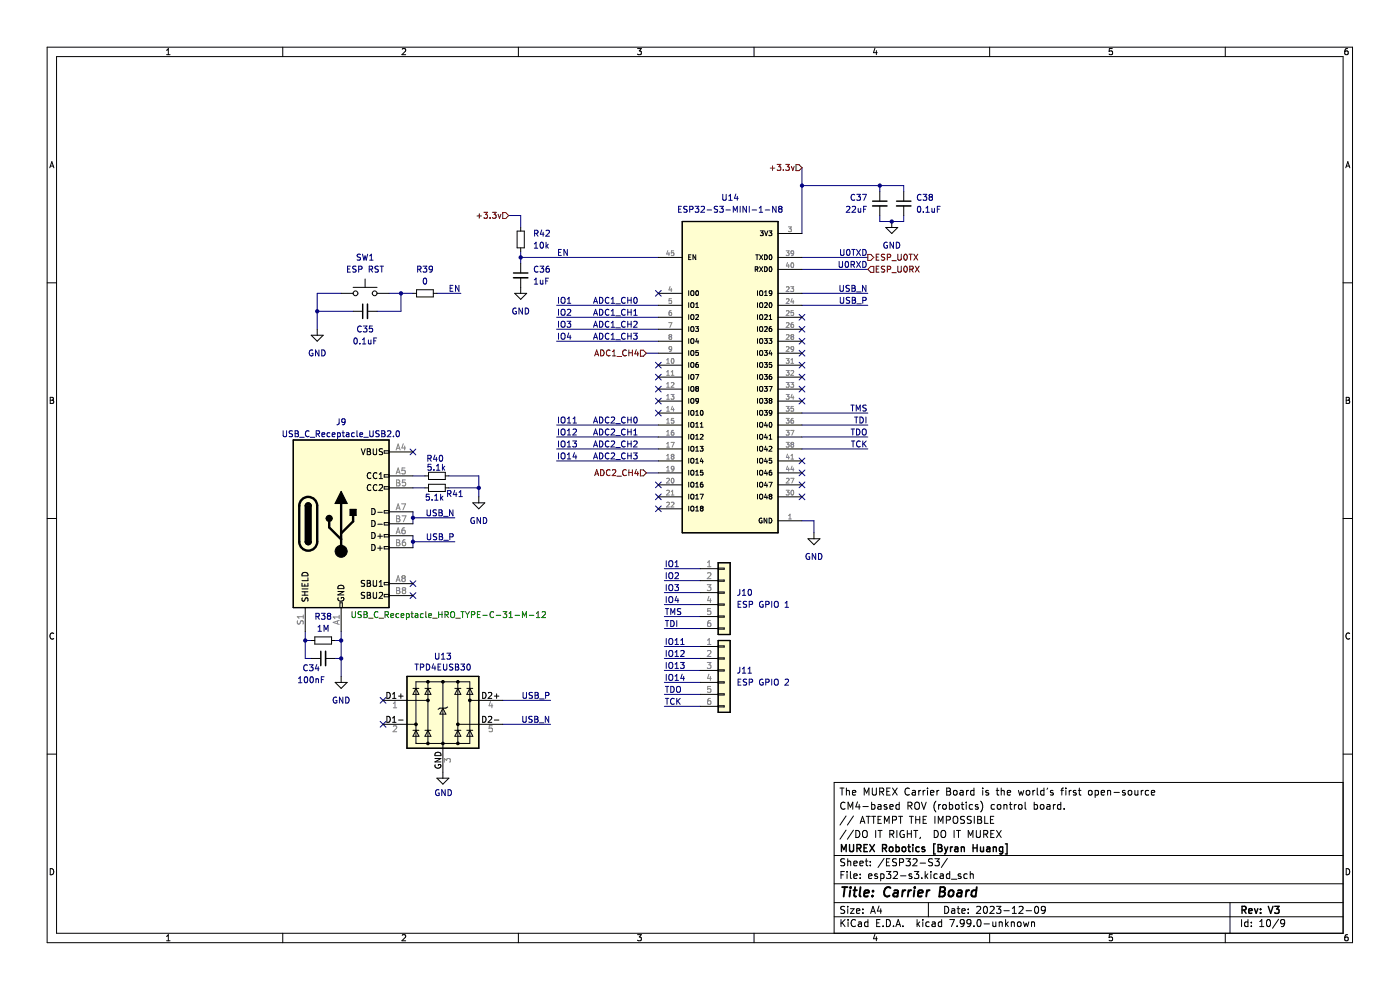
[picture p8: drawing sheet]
<svg xmlns="http://www.w3.org/2000/svg" width="297mm" height="210mm" viewBox="0 0 297 210" stroke-linecap="round" stroke-linejoin="round" font-family="sans-serif">
<g fill="none" stroke="#000" stroke-width=".21">
<path d="M10 10h276.9v190h-276.9zM12 12h272.9v186h-272.9zM35.3 11.6h.8M35.3 10.7l.4-.4v1.3M60 10v2M85.3 10.4l.5-.1 .3 .4-.8 .9h.8M110 10v2M135.2 10.3h.9l-.5 .5 .4 .1v.6l-.2 .1-.6-.1M160 10v2M185.6 10.2l-.3 1h.8M185.9 10.7v.9M209.9 10v2"/>
<path d="M236 10.3h-.7v.6h.6l.1 .6-.2 .1-.5-.1M259.9 10v2M285.9 10.3l-.4 .1-.2 .2v.8l.2 .2 .5-.1-.1-.6-.4-.1-.2 .2M10.6 35.6l.4-1.3 .4 1.3M10.7 35.2h.6M285.5 35.6l.4-1.3 .5 1.3M285.6 35.2h.6M10 60h2M284.9 60h2M10.7 84.3h.4l.2 .2-.2 .4 .2 .1 .1 .3-.2 .3h-.5zM10.7 84.9h.4M285.6 84.3h.4l.3 .2-.3 .4 .3 .1v.3l-.2 .3h-.5z"/>
<path d="M285.6 84.9h.4M10 110h2M284.9 110h2M11.4 134.4a.58 .58 0 0 0-.8 .5 .58 .58 0 0 0 .8 .5M286.3 134.4a.58 .58 0 0 0-.8 .5 .58 .58 0 0 0 .8 .5M10 160h2M284.9 160h2M178.2 167.2h.9M178.6 167.2v1.5M179.3 170.3a.71 .71 0 0 0-1 .5 .71 .71 0 0 0 .7 .9l.3-.2M179.5 176.1l-1.3 1.9M179.5 173.1l-1.3 1.9"/>
<path d="M179.6 167.8l.2-.1h.3l.1 1M179.6 167.2v1.5M179.9 171.7v-1.5l.5 1 .5-1v1.5M180.8 168.2l.8-.2-.1-.3h-.4l-.3 .2 .1 .7h.6M181.1 176.1l-1.3 1.9M181.1 173.1l-1.3 1.9M181.6 176.2a.76 .76 0 0 1 .8 .7 .76 .76 0 0 1-.8 .8zM181.9 170.1l-.3 1.1h.9M182.3 170.7v1M182.5 174.7l.5-1.5 .5 1.5M182.6 174.2h.7M183.1 176.4l.2-.2a.5 .5 0 0 1 .7 .5v.5a.5 .5 0 0 1-.5 .5 .5 .5 0 0 1-.5-.5z"/>
<path d="M183.1 171.1h1.1M183.3 168.7v-1.5l.5 1 .5-1v1.5M183.8 173.2h.8M184.2 173.2v1.5M184.9 170.7h.4l.3 .2-.1 .7h-.6M184.9 173.2h.9M184.9 170.2v1.5M185.1 167.2v1.2l.2 .3 .5-.1 .1-.2v-1.2M185.3 173.2v1.5M185.8 176.2v1.5M186.3 176.2h.8M186.3 170.7h.5l.1 1"/>
<path d="M186.3 173.9h.5M186.6 167.9h.7l.2-.2-.1-.4-.8-.1v1.5M186.7 176.2v1.5M186.9 171l-.5 .1-.2 .2 .2 .4 .5-.1M187 167.9l.5 .8M187 173.2h-.7v1.5h.7M187.6 174.7v-1.5l.5 1 .5-1v1.5M188.1 170.7h-.3l-.2 .2v.2l.5 .1v.4h-.5M188.1 167.9h.5M188.8 171.2l.7-.2-.1-.3h-.4l-.2 .2v.7h.6M188.8 176.9h.7l.1-.2v-.4l-.8-.1v1.5M188.8 167.2h-.7v1.5h.7"/>
<path d="M189.1 176.9l.5 .8M189.3 167.2l1 1.5M189.3 173.9h.8l.1-.2-.1-.4-.8-.1v1.5M190.3 176.2v1.5M190.3 167.2l-1 1.5M190.6 173.2h.9M190.8 170.7h-.5l-.2 .2 .1 .7h.6M190.8 170.2v1.5M191.1 173.2v1.5M191.8 176.2a.7 .7 0 0 0-.9 .7 .7 .7 0 0 0 .9 .7v-.6h-.2M192.5 176.2v1.5M192.5 176.9h.8"/>
<path d="M192.6 170.9h.7l.2-.2-.1-.4-.8-.1v1.5M192.9 167.3a.71 .71 0 0 0-1 .5 .71 .71 0 0 0 .7 .9l.3-.2M192.9 173.2h.9M193 170.9l.5 .8M193.3 176.2v1.5M193.3 173.2v1.5M193.6 167.7h.5l.1 1M193.8 176.2h.9M194.1 170.4l.3-.2a.5 .5 0 0 1 .7 .5v.5a.5 .5 0 0 1-.5 .5 .5 .5 0 0 1-.5-.5zM194.2 168l-.5 .1-.2 .2 .2 .4 .5-.1M194.3 176.2v1.5M194.3 173.2v1.5"/>
<path d="M194.3 173.9h.8M194.9 167.7v1M195.1 173.2v1.5M195.3 177.6l-.2 .3M195.3 167.7l-.4 .2M195.5 170.2l.5 1.5 .5-1.5M195.8 167.7v1M195.8 173.9h.5M196.3 167.7l-.5 .2M196.6 173.2h-.8v1.5h.8M196.8 167.2v.1M196.8 167.7v1"/>
<path d="M197.4 168.2l.7-.2-.1-.3h-.4l-.2 .2 .1 .7h.5M198.2 176.2a.76 .76 0 0 1 .9 .7 .76 .76 0 0 1-.9 .8zM198.3 173.2v1.5M198.5 169.9a1.72 1.72 0 0 0 0 2.3M198.8 167.7v1M199 174.7v-1.5l.5 1 .5-1v1.5M199.1 170.7v1M199.2 167.7l-.4 .2M199.5 170.7l-.4 .2M199.7 176.4l.3-.2a.5 .5 0 0 1 .6 .5v.5a.5 .5 0 0 1-.5 .5 .5 .5 0 0 1-.5-.5zM200 170.8l.3-.1 .4 .1 .1 .6-.2 .2-.3 .1-.3-.2zM200.8 173.9h.7l.1-.2-.1-.4-.7-.1v1.5"/>
<path d="M200.8 167.2h.5l.3 .2-.3 .5 .3 .1 .1 .4-.3 .3h-.6zM200.8 167.9h.5M201.4 170.7h.4l.3 .2-.1 .7h-.6M201.4 170.2v1.5M202.3 173.4l.2-.2a.5 .5 0 0 1 .7 .5v.5a.5 .5 0 0 1-.5 .5 .5 .5 0 0 1-.5-.5zM202.3 167.8l.2-.1 .5 .1v.6l-.1 .2-.4 .1-.2-.2zM202.4 176.2v1.5M202.8 170.7h.4l.3 .2v.5l-.3 .3-.4-.1-.1-.2zM202.9 176.2h.9M203.3 176.2v1.5M203.7 167.7h.6v1M203.9 170.7h.6"/>
<path d="M204.1 170.2v1.2l.4 .3M204.3 168l-.5 .1-.2 .2 .2 .4 .5-.1M204.6 173.2h-.6l-.2 .1v.4l.7 .3 .1 .4-.3 .3-.5-.1M205 170.2v.1M205 170.7v1M205 167.7v1M205.4 177.7v-1.5l.5 1 .5-1v1.5M205.5 167.7l-.5 .2M206 173.2h-.5l-.2 .1v.4l.6 .3 .1 .4-.2 .3-.6-.1M206.3 170.7h-.4l-.3 .2 .2 .7h.5M206.6 167.2v1.5M206.6 167.7h-.4l-.3 .2 .1 .7h.6"/>
<path d="M206.7 173.2v1.5M207.1 176.2v1.2l.3 .3 .4-.1 .2-.2v-1.2M207.4 173.2h.5l.3 .2-.3 .5 .3 .1 .1 .4-.3 .3h-.6zM207.4 173.9h.5M207.5 170.7h-.4l-.2 .2 .1 .2 .5 .1v.4h-.6M208 169.9a1.72 1.72 0 0 1 0 2.3M208.5 167.2v.1M208.5 167.7v1M208.7 176.9h.7l.1-.2v-.4l-.8-.1v1.5M208.9 173.2v1.5h.7M209 176.9l.5 .8M209.7 167.7h-.4l-.2 .2 .1 .2 .5 .1v.4h-.6"/>
<path d="M210.1 173.9h.5M210.2 176.9h.5M210.8 173.2h-.7v1.5h.7M210.9 176.2h-.7v1.5h.7M211 170.7h-.5l-.2 .2 .1 .7h.6M211.3 167.7h.6M211.4 176.2l1 1.5M211.5 167.2v1.2l.4 .3M211.7 170.7h.3l.3 .2v.5l-.3 .3-.3-.1-.2-.2zM212.4 167.8l.2-.1h.4v1M212.4 167.2v1.5M212.4 176.2l-1 1.5"/>
<path d="M213 170.8l.2-.1h.3l.1 1M213 170.7v1M213.7 168.2l.7-.2-.1-.3h-.4l-.2 .2 .1 .7h.5M214.1 170.7h.6M214.3 170.2v1.2l.4 .3M215.2 170.7v1M215.6 170.7l-.4 .2M216 167.7l.3 1 .3-.8 .3 .8 .3-1M216.1 170.8l.2-.1 .5 .1v.6l-.1 .2-.4 .1-.2-.2zM217.5 170.2v1.2l.2 .3M217.8 167.8l.2-.1 .4 .1 .1 .6-.2 .2-.3 .1-.2-.2zM219.1 167.7v1"/>
<path d="M219.4 170.7h.4l.3 .2-.1 .7h-.6M219.4 170.2v1.5M219.5 167.7l-.4 .2M220 167.2v1.2l.3 .3M220.8 170.7h.4l.3 .2v.5l-.3 .3-.4-.1-.1-.2zM221.5 167.7h-.5l-.2 .2 .1 .7h.6M221.5 167.2v1.5M222.1 170.7h.6l.1 1M222.3 167.2l-.2 .2M222.8 171l-.5 .1-.3 .2 .3 .4 .5-.1M223.4 167.7h-.4l-.2 .2 .1 .2 .5 .1v.4h-.6M223.5 170.7v1"/>
<path d="M223.9 170.7l-.4 .2M225 170.7h-.4l-.3 .2 .2 .7h.5M225 170.2v1.5M225 167.7h.6M225.6 167.2l-.3 .2v1.3M225.8 171.5v.2M226.1 167.2v.1M226.1 167.7v1M226.8 167.7v1M227.3 167.7l-.5 .2M228.3 167.7h-.4l-.2 .2 .1 .2 .5 .1v.4h-.6M228.8 167.7h.5"/>
<path d="M229 167.2v1.2l.3 .3M231 167.8l.2-.1 .4 .1 .1 .6-.2 .2-.3 .1-.2-.2zM232.3 167.7h.5l.2 .2-.1 .7h-.6M232.3 167.7v1.5M233.6 168.2l.7-.2v-.3h-.5l-.2 .2 .1 .7h.6M235 167.8l.2-.1h.3l.1 1M235 167.7v1M236.3 168.1h1.2M238.7 167.7h-.4l-.2 .2 .1 .2 .5 .1v.4h-.6M239.4 167.8l.2-.1 .4 .1 .1 .6-.1 .2-.4 .1-.2-.2zM240.8 167.7v.9l.4 .1 .2-.2M241.4 167.7v1"/>
<path d="M242.1 167.7v1M242.5 167.7l-.4 .2M243.7 167.7h-.4l-.3 .2 .1 .7h.6M244.3 168.2l.7-.2-.1-.3h-.4l-.2 .2v.7h.6M284.9 166h-107.9v32M10.7 184.3a.66 .66 0 0 1 .7 .6 .66 .66 0 0 1-.7 .7zM35.3 198.6l.4-.3v1.3M35.3 199.6h.8M60 198v2M85.3 198.4l.5-.1 .3 .3-.8 1h.8M110 198v2M135.2 198.3h.9l-.5 .5 .4 .1v.5l-.2 .2-.6-.2"/>
<path d="M160 198v2M177 194.5h107.9M177 191.5h107.9M177 187.5h107.9M177 181.5h107.9M178.4 185.6h.5M178.4 195.1v1.5M178.6 195.7l.7 .9M179.1 184.9h-.7v1.5M179.2 192.3h-.6l-.2 .1v.4l.7 .3 .1 .4-.3 .3-.6-.1M179.2 182.2h-.6l-.2 .1v.4l.7 .3 .1 .4-.3 .3-.6-.1M179.3 195.1l-.9 .8"/>
<path d="M179.7 184.9v.1M179.7 185.4v1M179.8 182.2v1.5M179.8 192.3v.1M179.8 192.8v1M179.8 182.8l.3-.1h.3l.1 1M179.9 195.1v.1M179.9 195.6v1M180.4 192.8h.8l-.8 1h.8M180.4 184.9v1.2l.2 .3M181.1 185.9l.7-.2v-.3h-.5l-.2 .2 .1 .7h.6M181.1 183.2l.7-.2v-.3h-.5l-.2 .2 .1 .7h.6"/>
<path d="M181.5 195.2a.71 .71 0 0 0-1 .5 .71 .71 0 0 0 .7 .9l.3-.2M181.7 193.3l.7-.2-.1-.3h-.4l-.2 .2 .1 .7h.5M182.1 195.6h.6l.1 1M182.4 183.2l.7-.2v-.3h-.5l-.2 .2 .1 .7h.6M182.5 186.2v.2M182.5 185.4v.2M182.8 195.9l-.5 .1-.2 .2 .2 .4 .5-.1M183.1 192.8v.2M183.1 193.6v.2M183.6 182.7h.5M183.8 182.2v1.2l.3 .3M184.1 195.6h-.4l-.3 .2 .2 .7h.5"/>
<path d="M184.1 195.1v1.5M184.3 185.9l.7-.2-.1-.3h-.4l-.2 .2v.7h.6M184.6 182.7v.2M184.6 183.5v.2M184.7 193.8l.5-1.5 .5 1.5M184.8 193.3h.8M185.6 198.2l-.3 .9h.8M185.9 198.7v.9M186 195.8h.5M186.1 185.4h-.3l-.2 .2v.2l.5 .1v.4h-.5M186.5 192.2l-.4 1.1h1M186.7 195.1h-.7v1.5h.7"/>
<path d="M186.8 185.4v1.5M186.8 185.4h.5l.3 .2-.2 .7h-.6M186.8 192.8v1M187.3 196.4v.2M187.6 182.1l-1.3 1.9M188.1 184.9h.9l-.5 .5 .4 .2v.6l-.2 .2-.6-.2M188.1 195.1a.76 .76 0 0 1 .8 .7 .76 .76 0 0 1-.8 .8zM188.1 182.9h.5M188.8 182.2h-.7v1.5h.7M189.6 196.4v.2M189.6 185l.5-.1 .3 .4-.9 1.1h.9M190.1 196.6l.5-1.5 .5 1.5"/>
<path d="M190.2 182.2h-.6l-.2 .1v.4l.7 .3 .1 .4-.3 .3-.6-.1M190.2 196.1h.7M190.8 182.9h.8l.1-.2-.1-.4-.8-.1v1.5M191.1 185.8h1.1M191.6 196.4v.2M192.2 182.2h.9l-.5 .5 .5 .2v.6l-.3 .2-.6-.2M193.4 185.4h-.3l-.3 .2 .1 .2 .5 .1v.4h-.6M193.7 182.3l.6-.1 .3 .4-1 1.1h1M194 184.9h.9l-.5 .5 .4 .2v.6l-.2 .2-.6-.2M194.6 195.1v1.5M194.7 196l.4 .6M195.1 195.6l-.5 .5"/>
<path d="M195.2 183.1h1.1M195.6 186.2v.2M195.8 195.1v.1M195.8 195.6v1M196.3 184.9v1.5M196.4 185.8l.4 .6M196.8 185.4l-.5 .5M197 191.5v3M197.1 195.6h-.4l-.3 .2 .2 .7h.5M197.5 184.9v.1M197.5 185.4v1M197.8 195.6h.5l.1 1"/>
<path d="M197.8 182.2h-.5l-.2 .1v.4l.6 .3 .1 .4-.3 .3-.5-.1M198.3 182.2h1l-.5 .5 .4 .2v.6l-.2 .2-.7-.2M198.4 195.9l-.5 .1-.2 .2 .2 .4 .5-.1M198.8 185.4h-.4l-.3 .2 .2 .7h.5M199.5 185.4h.5l.1 1M199.8 195.6h-.5l-.3 .2 .2 .7h.6M199.8 195.1v1.5M200.1 185.7l-.5 .1-.2 .2 .2 .4 .5-.1M200.4 192.3a.76 .76 0 0 1 .9 .7 .76 .76 0 0 1-.9 .8zM201 182.1l-1.3 1.9M201.5 195.1h1l-.7 1.5M201.5 185.4h-.5l-.2 .2 .1 .7h.6"/>
<path d="M201.5 184.9v1.5M201.8 186.5h1.2M201.9 192.8h.6v1M202.5 193.1l-.5 .1-.2 .2 .2 .4 .5-.1M203 192.8h.6M203 196.4v.2M203.3 192.3v1.2l.3 .3M203.8 185.4h-.3l-.2 .2v.2l.5 .1v.4h-.5M204 193.3l.8-.2-.1-.3h-.4l-.3 .2 .1 .7h.6M204.5 195.7l-.2 .3h-.3l-.3-.3v-.4l.3-.2h.4l.1 .2a1 1 0 0 1-.4 1.3h-.3M205.2 185.4h-.4l-.3 .2 .1 .7h.6M205.4 193.6v.2"/>
<path d="M205.4 192.8v.2M205.8 185.5l.2-.1h.4l.1 1M205.8 184.9v1.5M206 195.7l-.3 .3h-.3l-.3-.3v-.4l.3-.2h.4l.2 .2a1 1 0 0 1-.5 1.3h-.2M206.6 196.4v.2M207.2 192.4l.6-.1 .2 .4-.9 1.1h.9M207.4 195.2l.2-.1a.8 .8 0 0 1 .5 .7 .8 .8 0 0 1-.5 .8l-.3-.6zM208.8 192.4l.2-.1a.8 .8 0 0 1 .5 .7 .8 .8 0 0 1-.5 .8l-.4-.6zM208.8 196h1.1M209.9 198v2M210 192.4l.6-.1 .3 .4-.9 1.1h.9M210.6 195.6l.1 .9 .3 .1 .3-.2"/>
<path d="M211.3 195.6v1M211.4 192.3h.9l-.5 .5 .5 .2v.6l-.3 .2-.6-.2M212 195.7l.2-.1h.3l.1 1M212 195.6v1M213 193.2h1.1M213.3 195.1v1.5M213.5 196l.4 .6M213.9 195.6l-.6 .5M214.5 195.7l.3-.1h.3l.1 1M214.5 195.6v1M214.8 193.8h.8M214.8 192.7l.4-.4v1.5"/>
<path d="M216 195.6h.3l.3 .2v.5l-.3 .3-.3-.1-.2-.2zM216.2 192.4l.6-.1 .2 .4-.9 1.1h.9M217.1 195.6l.3 1 .3-.8 .3 .8 .3-1M217.7 193.2h1.1M218.8 195.7l.2-.1h.4l.1 1M218.8 195.6v1M219.6 192.4l.2-.1a.8 .8 0 0 1 .6 .7 .8 .8 0 0 1-.6 .8l-.3-.6zM221.8 192.9l-.3 .3h-.3l-.3-.3v-.4l.3-.2h.4l.2 .2a1 1 0 0 1-.5 1.3h-.3M236 198.3h-.7v.6l.6-.1 .1 .6-.2 .2-.5-.2M259.9 198v2M260.9 191.5v6.5M263.4 195.1v1.5"/>
<path d="M264.7 195.6h-.4l-.3 .2 .2 .7h.5M264.7 195.1v1.5M265.5 196.4v.2M265.5 195.6v.2M267.2 196.6h.9M267.2 195.5l.5-.4v1.5M268.8 195.2l.2-.1a.8 .8 0 0 1 .6 .7 .8 .8 0 0 1-.6 .8l-.3-.6zM271.2 195l-1.2 1.9M272.5 195.7l-.3 .3h-.2l-.3-.3v-.4l.3-.2h.4l.1 .2a1 1 0 0 1-.4 1.3h-.3M285.6 184.3a.66 .66 0 0 1 .7 .6 .66 .66 0 0 1-.7 .7zM285.9 198.3h-.4l-.2 .3v.7l.2 .3 .5-.2-.1-.6h-.4l-.2 .2"/>
</g>
<g fill="none" stroke="#000" stroke-width=".3">
<path d="M180.2 179.1v1.3l.3 .2h.4l.2-.2v-1.3M181.8 179.9h.7l.2-.3-.1-.3-.8-.2v1.5M182.2 179.9l.5 .7M183.3 179.9h.5M184 179.1h-.7v1.5h.7M184.5 179.1l1 1.5M185.5 179.1l-1 1.5M187.2 179.9h.7l.2-.3-.1-.3-.8-.2v1.5M187.6 179.9l.5 .7M188.7 179.8l.2-.2 .5 .2v.6l-.1 .2h-.4l-.2-.1zM190.1 179.7l.4-.1 .3 .3-.1 .7h-.6M190.1 179.1v1.5"/>
<path d="M191.4 179.8l.3-.2 .4 .2 .1 .6-.2 .2h-.3l-.3-.1zM192.6 179.6h.5M192.8 179.1v1.3l.3 .2M193.6 179.1v.2M193.6 179.6v1M195 179.7l-.4-.1-.3 .3 .1 .7h.6M196.1 179.7l-.3-.1-.2 .3v.2l.5 .1v.4h-.5M198.4 179h-.3v2.1h.3M199 179.1h.5l.3 .3-.3 .5 .3 .1 .1 .4-.3 .2h-.6zM199 179.9h.5M200.4 179.6l.3 1M201.1 179.6l-.4 1"/>
<path d="M201.6 179.6v1M202.1 179.6l-.5 .3M202.6 179.7h.5l.1 .9M203.9 179.8l.2-.2 .4 .1 .1 .9M203.9 179.6v1M206.4 179.9h.9M206.4 179.1v1.5M207.3 179.1v1.5M208 179.6l.1 1h.3l.2-.1M208.6 179.6v1M209.4 179.7h.5l.1 .9M210.7 179.8l.2-.2 .4 .1 .1 .9"/>
<path d="M210.7 179.6v1M212.7 179.7l-.4-.1-.3 .3 .1 .7h.6M212.7 179.6v1.3l-.3 .2h-.3M213.3 179h.3v2.1h-.3M178.5 180.6v-1.5l.5 1.1 .5-1.1v1.5M200.7 180.6l-.3 .5M203.2 180l-.5 .1-.2 .2 .2 .3h.5M210 180l-.5 .1-.2 .2 .2 .3h.5M263.5 193h.7l.1-.3v-.3l-.8-.2v1.5M263.8 193l.5 .7M264.9 193.2l.7-.1v-.3l-.5-.1-.2 .3 .1 .7h.6M266.1 192.7l.4 1 .3-1"/>
<path d="M267.4 193.6v.1M267.4 192.8v.2M269.1 192.2l.5 1.5 .5-1.5M270.4 192.2h.9l-.5 .6 .5 .2v.6l-.2 .1-.7-.1"/>
</g>
<g fill="none" stroke="#000" stroke-width=".4">
<path d="M178.6 188.2h1.2M179.2 188.2l-.2 2M180.4 188.8l-.2 1.4M180.5 188.2l-.1 .2M181 188.8h.8M181.4 188.2l-.2 1.7 .1 .2 .3 .1M182.6 188.2l-.3 1.7 .3 .3M183.3 189.5l1-.2v-.4h-.8l-.2 1 .2 .3 .6-.1M185.1 190v.2M185.2 188.9v.2M188.9 188.4a.88 .88 0 0 0-1 0 .88 .88 0 0 0-.3 .9 .69 .69 0 0 0 .3 .8 .69 .69 0 0 0 .8-.1M189.7 188.9h.8l-.1 1.3"/>
<path d="M190.5 189.3l-.7 .1a.4 .4 0 0 0-.3 .4 .4 .4 0 0 0 .2 .4l.7-.1M191.5 188.8l-.2 1.4M192.1 188.8l-.4 .1-.2 .3M192.8 188.8l-.2 1.4M193.3 188.8l-.4 .1-.2 .3M194 188.8l-.2 1.4M194.1 188.2l-.1 .2M194.8 189.5l.9-.2v-.4h-.8l-.2 1 .3 .3 .5-.1M196.7 188.8l-.2 1.4M197.2 188.8l-.4 .1-.2 .3M199.4 189.1h.6M199.5 188.2h.7l.2 .2 .1 .3-.5 .4 .3 .1a.58 .58 0 0 1-.3 1h-.8z"/>
<path d="M201.4 189l.1-.1a.5 .5 0 0 1 .8 .3l-.1 .6-.2 .3a.5 .5 0 0 1-.8-.3zM203.2 188.9h.8l-.1 1.3M204 189.3l-.7 .1a.4 .4 0 0 0-.3 .4 .4 .4 0 0 0 .2 .4l.7-.1M205 188.8l-.1 1.4M205.6 188.8l-.4 .1-.2 .3M207.1 188.9a.66 .66 0 0 0-1 .3v.6l.1 .3h.8M207.2 188.2l-.2 2"/>
</g>
<path d="M152.4 119.4h2.5v15.2h-2.5z" fill-rule="evenodd" fill="#fffed0"/>
<path d="M152.4 119.4h2.5v15.2h-2.5z" fill="none" stroke="#000" stroke-width=".25"/>
<path d="M152.4 135.9h2.5v15.2h-2.5z" fill-rule="evenodd" fill="#fffed0"/>
<path d="M152.4 135.9h2.5v15.2h-2.5z" fill="none" stroke="#000" stroke-width=".25"/>
<path d="M62.2 93.3h20.3v35.6h-20.3z" fill-rule="evenodd" fill="#fffed0"/>
<path d="M62.2 93.3h20.3v35.6h-20.3z" fill="none" stroke="#000" stroke-width=".25"/>
<path d="M86.3 143.5h15.3v15.2h-15.3z" fill-rule="evenodd" fill="#fffed0"/>
<path d="M86.3 143.5h15.3v15.2h-15.3z" fill="none" stroke="#000" stroke-width=".25"/>
<path d="M144.7 47h20.4v66h-20.4z" fill-rule="evenodd" fill="#fffed0"/>
<g fill="none" stroke="#000" stroke-width=".25">
<path d="M144.7 47h20.4v66h-20.4zM62.2 93.3h20.3v35.6h-20.3zM64.8 107.3v7.6M64.8 107.3h1.2M64.8 114.9h1.2M64.8 114.9a.63 .63 0 0 0 .6 .6 .63 .63 0 0 0 .6-.6M64.8 107.3a.63 .63 0 0 1 .6-.6 .63 .63 0 0 1 .6 .6M66 107.3v7.6M72.4 104.3l1.2 2.5h-2.5zM74.3 108.1h1.2v1.2h-1.2zM152.4 119.4h2.5v15.2h-2.5zM152.4 135.9h2.5v15.2h-2.5z"/>
<path d="M86.3 143.5h15.3v15.2h-15.3z"/>
<circle cx="69.8" cy="110" r=".63"/>
</g>
<g fill="none" stroke="#000084" stroke-width=".21">
<path d="M73.7 57.1h.5M74.3 56.5h-.6v1.2h.6M75.5 56.5l-.6 .1v.3l.5 .3 .1 .3-.2 .2h-.5M76.1 57.1h.6l.1-.5-.7-.1v1.2M78.3 57.1h.6l.1-.5-.7-.1v1.2M78.6 57.1l.5 .6M80.3 56.5l-.7 .1v.3l.5 .3 .2 .3-.3 .2h-.5M80.6 56.5h.7M81 56.5v1.2M89.9 59.1l.2-.1a.68 .68 0 0 1 .4 .6 .68 .68 0 0 1-.4 .7l-.3-.5zM113.4 52.6h.7M113.4 51.7l.3-.3v1.2"/>
<path d="M113.4 59.4l.3-.4v1.3M114.6 59.4l.1 .8 .5-.1M114.7 51.5l.2-.1a.68 .68 0 0 1 .4 .6 .68 .68 0 0 1-.4 .6l-.3-.4zM115.2 59.4v.9M115.8 59.6h.4M115.8 51.4v1.2M116 52.2l.3 .4M116.3 51.8l-.5 .5M116.4 59h-.6v1.3M144 44.4h.4M144.6 43.8h-.6v1.2h.6M145.8 43.8l-.7 .1v.3l.5 .3 .2 .3-.3 .2h-.5"/>
<path d="M146.3 44.4h.6l.1-.5-.7-.1v1.2M147.5 43.8h.7l-.4 .4 .4 .2v.5l-.2 .1-.5-.1M148.7 43.9l.5-.1 .3 .3-.8 .9h.8M150 44.5h1M152.2 43.8l-.6 .1v.3l.5 .3 .1 .3-.2 .2h-.5M152.7 43.8h.7l-.4 .4 .4 .2v.5l-.2 .1-.5-.1M154 44.5h1M155.6 45v-1.2l.4 .9 .4-.9v1.2M157 43.8v1.2M158.3 43.8v1.2l-.7-1.2v1.2M159 43.8v1.2M159.6 44.5h.9"/>
<path d="M161.1 45h.7M161.1 44.1l.3-.3v1.2M162.3 44.5h1M164.6 43.8v1.2l-.7-1.2v1.2M165.4 44.3l-.2 .2v.4l.2 .1h.4l.1-.2v-.3l-.2-.2M165.4 44.3l-.2-.2 .2-.3h.3l.2 .2-.2 .3M165.4 44.3h.3M179.6 43.9l.5-.1 .2 .3-.8 .9h.8M180.8 43.9l.5-.1 .2 .3-.8 .9h.8M182.1 44.2v.8l.5-.1M182.6 44.2v.8M183.2 44.4h.4"/>
<path d="M183.8 43.8h-.6v1.2M188.2 51.4a.58 .58 0 0 0-.7 .6 .58 .58 0 0 0 .8 .5v-.4h-.3M189.5 51.4v1.2l-.7-1.2v1.2M190.1 51.4a.64 .64 0 0 1 .8 .6 .64 .64 0 0 1-.8 .6zM194.7 43.9l.2-.1a.68 .68 0 0 1 .5 .6 .68 .68 0 0 1-.5 .6l-.3-.4zM195.9 44.9v.1M196.4 45h.8M196.4 44.1l.4-.3v1.2M197.7 44.2l.1 .8 .4-.1M198.2 44.2v.8M198.8 44.4h.5M199.4 43.8h-.6v1.2"/>
<path d="M66.3 74.3a.58 .58 0 0 0-.7 .6 .58 .58 0 0 0 .8 .5v-.4h-.3M67.7 74.2v1.3l-.8-1.3v1.3M68.3 74.2a.64 .64 0 0 1 .7 .7 .64 .64 0 0 1-.7 .6zM75.2 71.8l.2-.1a.68 .68 0 0 1 .4 .6 .68 .68 0 0 1-.4 .7l-.3-.5zM76.3 72.8v.2M76.9 72.1l.3-.4v1.3M76.9 73h.7M78.2 72.1v.8l.5-.1M78.7 72.1v.9M79.3 72.3h.4M79.9 71.7h-.6v1.3M109.5 65.4a.58 .58 0 0 0-.7 .6 .58 .58 0 0 0 .8 .5v-.4h-.3"/>
<path d="M110.8 65.3v1.3l-.7-1.3v1.3M111.4 65.3a.64 .64 0 0 1 .8 .7 .64 .64 0 0 1-.8 .6zM113.4 60.3h.7M139.1 79.4l1.2 1.2M139.1 61.6l1.2 1.2M139.1 76.9l1.2 1.2M140.3 79.4l-1.2 1.2M140.3 61.6l-1.2 1.2M140.3 76.9l-1.2 1.2M169.5 71.8l1.2 1.2M169.5 74.3l1.2 1.2M169.5 69.2l1.2 1.3"/>
<path d="M169.5 76.9l1.2 1.2M169.5 79.4l1.2 1.2M169.5 66.7l1.2 1.2M170.7 71.8l-1.2 1.2M170.7 76.9l-1.2 1.2M170.7 74.3l-1.2 1.2M170.7 69.2l-1.2 1.3M170.7 79.4l-1.2 1.2M170.7 66.7l-1.2 1.2M60.1 91.4v1l.2 .2h.4l.1-.2v-1M62.1 91.4l-.7 .1v.4l.5 .2 .2 .3-.3 .2h-.5M62.6 91.4h.4l.3 .2-.3 .4 .3 .1v.3l-.2 .2h-.5z"/>
<path d="M62.6 92h.4M63.6 92.8h.9M65.6 91.5a.56 .56 0 0 0-.8 .5 .56 .56 0 0 0 .8 .5M65.8 92.8h1M67.1 92h.6v-.5l-.6-.1v1.2M67.4 92l.4 .6M68.3 92.2l.6-.1-.1-.2-.3-.1-.2 .2 .1 .6h.4M70 91.9l-.4-.1-.2 .2 .1 .6h.5M70.5 92.2l.6-.1-.1-.2-.4-.1-.1 .2v.6h.5M71.6 91.9l.4-.1 .2 .2-.1 .6h-.5M71.6 91.8v1.3M72.6 91.8h.5"/>
<path d="M72.8 91.4v1.1l.3 .1M73.5 91.9h.5v.7M74 92.1l-.6 .2 .2 .3h.4M75.2 91.9l-.4-.1-.2 .2 .1 .6h.5M75.7 91.4v1.1l.2 .1M76.3 92.2l.6-.1v-.2l-.4-.1-.2 .2 .1 .6h.5M77.2 92.8h.9M78.4 91.4v1l.3 .2h.4l.1-.2v-1M80.4 91.4l-.6 .1v.4l.5 .2 .1 .3-.2 .2h-.5M81 91.4h.4l.3 .2-.3 .4 .3 .1v.3l-.2 .2h-.5zM81 92h.4M82.2 91.5l.5-.1 .2 .3-.8 .9h.8"/>
<path d="M83.5 92.5v.1M84.1 91.5l.2-.1a.68 .68 0 0 1 .5 .6 .68 .68 0 0 1-.5 .6l-.3-.4zM87 95.3l1.2 1.2M88.2 95.3l-1.2 1.2M91.4 98.5h-.6v.6l.6-.1v.6l-.1 .2-.5-.2M92 99.6v.2M92.6 99.8h.7M92.6 98.8l.4-.3v1.3M93.9 98.5v1.3M94 99.3l.3 .5M94.3 98.9l-.4 .5M139.1 81.9l1.2 1.2"/>
<path d="M139.1 84.5l1.2 1.2M139.1 87l1.2 1.2M140.3 81.9l-1.2 1.2M140.3 84.5l-1.2 1.2M140.3 87l-1.2 1.2M169.5 97.2l1.2 1.2M169.5 84.5l1.2 1.2M169.5 99.7l1.2 1.2M169.5 81.9l1.2 1.2M170.7 97.2l-1.2 1.2M170.7 84.5l-1.2 1.2M170.7 99.7l-1.2 1.2"/>
<path d="M170.7 81.9l-1.2 1.2M91.1 104.8h-.6l-.1 .6h.6l.1 .6-.2 .1-.5-.1M91.7 106v.1M92.2 106.1h.7M92.2 105.2l.4-.4v1.3M93.5 104.8v1.3M93.6 105.6l.4 .5M94 105.3l-.5 .4M100.6 109.8a.58 .58 0 0 0-.7 .6 .58 .58 0 0 0 .8 .5v-.4h-.3M101.9 109.8v1.3l-.7-1.3v1.3M102.5 109.8a.64 .64 0 0 1 .8 .6 .64 .64 0 0 1-.8 .7zM139.1 102.2l1.2 1.3"/>
<path d="M139.1 104.8l1.2 1.2M139.1 107.3l1.2 1.2M140.3 102.2l-1.2 1.3M140.3 104.8l-1.2 1.2M140.3 107.3l-1.2 1.2M169.5 102.2l1.2 1.3M169.5 104.8l1.2 1.2M170.7 102.2l-1.2 1.3M170.7 104.8l-1.2 1.2M171.7 117.5a.58 .58 0 0 0-.7 .5 .58 .58 0 0 0 .8 .5v-.4h-.3M173 117.4v1.3l-.7-1.3v1.3M173.6 117.4a.64 .64 0 0 1 .8 .6 .64 .64 0 0 1-.8 .7z"/>
<path d="M67.5 133l.3-.4v1.3M67.5 133.9h.7M68.7 133.9v-1.3l.5 .9 .4-.9v1.3M87 123.2l1.2 1.2M87 125.7l1.2 1.3M88.2 123.2l-1.2 1.2M88.2 125.7l-1.2 1.3M156.6 128.2h.4M157.2 127.6h-.6v1.2h.6M158.4 127.6l-.7 .1v.3l.6 .3 .1 .3-.2 .2h-.5M158.9 128.2h.6l.1-.5-.7-.1v1.2M161.8 127.6a.58 .58 0 0 0-.7 .6 .58 .58 0 0 0 .8 .5v-.4h-.2"/>
<path d="M162.4 128.2h.7v-.5l-.7-.1v1.2M163.7 127.6v1.2M164.3 127.7l.3-.1a.43 .43 0 0 1 .5 .4v.4a.42 .42 0 0 1-.4 .4 .42 .42 0 0 1-.4-.4zM166.6 128.8h.7M166.6 127.9l.3-.3v1.2M63.3 144.8h.8M63.3 143.9l.4-.3v1.2M64.7 143.6h.1a.68 .68 0 0 1 .5 .6 .68 .68 0 0 1-.5 .6 .84 .84 0 0 1-.1-1.2zM65.9 143.7l.2-.1a.68 .68 0 0 1 .4 .6 .68 .68 0 0 1-.4 .6l-.3-.5zM67 144v.8M67 144.1l.5-.1 .1 .8M68.2 144.2h.4"/>
<path d="M68.8 143.6h-.6v1.2M71.4 147.9a.58 .58 0 0 0-.7 .6 .58 .58 0 0 0 .8 .5v-.4h-.3M72.7 147.9v1.2l-.7-1.2v1.2M73.3 147.9a.64 .64 0 0 1 .8 .6 .64 .64 0 0 1-.8 .6zM80.6 153l1.3 1.3M80.6 148l1.3 1.2M81.9 153l-1.3 1.3M81.9 148l-1.3 1.2M88 140.9h.8M88.4 140.9v1.2M89.2 141.5h.6v-.5l-.6-.1v1.2M90.4 140.9a.64 .64 0 0 1 .8 .6 .64 .64 0 0 1-.8 .6z"/>
<path d="M92 140.8l-.3 .9h.7M92.3 141.3v.8M92.9 141.5h.5M93.5 140.9h-.6v1.2h.6M94.1 140.9v1l.2 .2h.4l.1-.2v-1M96.1 140.9l-.7 .1v.3l.6 .3 .1 .3-.3 .2h-.5M96.6 140.9h.4l.3 .2-.3 .4 .3 .1v.3l-.2 .2h-.5zM96.6 141.5h.4M97.8 140.9h.8l-.5 .4 .4 .2v.5l-.2 .1-.5-.1M99.2 141l.1-.1a.68 .68 0 0 1 .5 .6 .68 .68 0 0 1-.5 .6l-.3-.5zM156.6 144.7h.4M157.2 144.1h-.6v1.2h.6"/>
<path d="M158.4 144.1l-.7 .1v.3l.6 .3 .1 .3-.2 .2h-.5M158.9 144.7h.6l.1-.5-.7-.1v1.2M161.8 144.1a.58 .58 0 0 0-.7 .6 .58 .58 0 0 0 .8 .5v-.4h-.2M162.4 144.7h.7v-.5l-.7-.1v1.2M163.7 144.1v1.2M164.3 144.2l.3-.1a.43 .43 0 0 1 .5 .4v.4a.42 .42 0 0 1-.4 .4 .42 .42 0 0 1-.4-.4zM166.6 144.2l.4-.1 .3 .3-.8 .9h.8M93.1 167.6a.58 .58 0 0 0-.7 .5 .58 .58 0 0 0 .8 .5v-.4h-.3M94.4 167.5v1.3l-.7-1.3v1.3M95.1 167.5a.64 .64 0 0 1 .7 .6 .64 .64 0 0 1-.7 .7z"/>
</g>
<g fill="none" stroke="#000080" stroke-width=".21">
<path d="M170.1 35.6v13.9M170.1 39.4h21.6v1.2M186.6 39.4v1.2M76.5 54h-.7v.4l.6 .2 .1 .3-.3 .3-.4-.1M76.9 53.9l.3 1.3 .3-.9 .2 .9 .3-1.3M78.4 55.2h.7M78.4 54.3l.4-.4v1.3M88.6 57.1h.6l.1-.5-.7-.1v1.2M88.9 57.1l.4 .6M89.8 56.5h.7l-.4 .4 .4 .2v.5l-.2 .1-.5-.1M91.7 57l-.2 .2h-.4v-.6l.4-.1 .2 .2v.7l-.2 .3h-.4M107.9 45.7h2.6v2.6"/>
<path d="M110.5 53.3v2.6M110.5 54.6h29.2M113.4 49.5l.6-.1 .1-.4-.7-.2v1.3M113.7 49.5l.4 .6M114.1 56.6a.56 .56 0 0 0-.8 .5 .56 .56 0 0 0 .8 .5M114.6 56.5h.7l-.4 .4 .4 .2v.5l-.2 .1-.5-.1M114.9 48.8l-.3 .9h.8M115.2 49.3v.8M115.8 49l.5-.2 .3 .4-.8 .9h.8M116.4 56.5h-.3l-.2 .3-.1 .7 .3 .2 .4-.1-.1-.6-.3-.1-.3 .3M118.5 53.5h.4M119.1 52.9h-.6v1.3h.6"/>
<path d="M120.4 52.9v1.3l-.8-1.3v1.3M153.3 41.2v1l.3 .3 .3-.1 .2-.2v-1M154.6 42.5h.7M154.6 41.6l.4-.4v1.3M156.1 41.2l-.3 .9h.8M156.4 41.6v.9M170.1 54.6h14M170.1 57.1h14M178 55.5v1l.3 .2h.3l.1-.2v-1M178.3 52.9v1l.3 .3 .3-.1 .1-.2v-1M179.4 55.6l.2-.1a.68 .68 0 0 1 .4 .6 .68 .68 0 0 1-.4 .6l-.3-.5zM179.7 53l.2-.1a.68 .68 0 0 1 .4 .6 .68 .68 0 0 1-.4 .7l-.3-.5z"/>
<path d="M180.6 56.1h.6v-.5l-.6-.1v1.2M180.7 52.9h.7M180.9 56.1l.4 .6M181 52.9v1.3M181.3 41.3a.56 .56 0 0 0-.8 .6 .56 .56 0 0 0 .8 .5M181.7 55.5l.9 1.2M181.7 52.9l.9 1.3M181.8 41.2h.7l-.4 .5 .4 .1v.6l-.2 .1-.5-.1M182.6 55.5l-.9 1.2M182.6 52.9l-.9 1.3M183 41.2h.8l-.5 1.3M183 52.9a.64 .64 0 0 1 .8 .6 .64 .64 0 0 1-.8 .7z"/>
<path d="M183 55.5a.64 .64 0 0 1 .8 .6 .64 .64 0 0 1-.8 .6zM186.6 45.7v1.3h5.1v-1.3M195.4 41.3a.56 .56 0 0 0-.8 .6 .56 .56 0 0 0 .8 .5M195.8 41.2h.8l-.4 .5 .3 .1v.6l-.1 .1-.6-.1M197.3 41.8l-.2 .2 .1 .4 .1 .1 .4-.1 .1-.1v-.3l-.2-.2M197.3 41.8l-.2-.3 .2-.3h.3l.2 .3-.2 .3M197.3 41.8h.3M67.3 66h7.6M72.4 62.2h-5.1v7.6M76.6 69.3a.56 .56 0 0 0-.8 .5 .56 .56 0 0 0 .8 .5M77.1 69.2h.7l-.4 .4 .4 .2v.5l-.2 .1-.5-.1M79 69.2h-.6l-.1 .6 .6-.1 .1 .6-.2 .1-.5-.1"/>
<path d="M82.5 62.2h5.1M85.1 62.2v3.8h-5.1M92.7 62.2h5.1M95.5 61.1h.4M96.1 60.5h-.6v1.3h.6M97.4 60.5v1.3l-.8-1.3v1.3M118.1 64.8h21.6M118.1 67.3h21.6M118.1 69.8h21.6M118.1 72.4h21.6M118.5 63.1v1.2M118.5 65.6v1.3"/>
<path d="M118.5 68.1v1.3M118.5 70.7v1.3M119.1 63.3l.2-.2a.43 .43 0 0 1 .6 .4v.4a.42 .42 0 0 1-.5 .5 .42 .42 0 0 1-.4-.5zM119.1 70.9l.2-.2a.43 .43 0 0 1 .6 .4v.4a.42 .42 0 0 1-.5 .5 .42 .42 0 0 1-.4-.5zM119.1 65.8l.2-.2a.43 .43 0 0 1 .6 .4v.5a.42 .42 0 0 1-.5 .4 .42 .42 0 0 1-.4-.4zM119.1 68.3l.2-.2a.43 .43 0 0 1 .6 .5v.4a.42 .42 0 0 1-.5 .4 .42 .42 0 0 1-.4-.4zM120.3 68.1h.8l-.4 .5 .3 .2v.5l-.2 .1-.5-.1M120.4 64.3h.7M120.4 63.4l.3-.3v1.2M120.4 65.7l.4-.1 .3 .4-.8 .9h.8M120.7 70.6l-.3 .9h.7M121 71.1v.9"/>
<path d="M125.9 64.3l.4-1.2 .5 1.2M125.9 69.4l.4-1.3 .5 1.3M125.9 72l.4-1.3 .5 1.3M125.9 66.9l.4-1.3 .5 1.3M126 64h.6M126 69.1h.6M126 71.6h.6M126 66.5h.6M127.2 63.1a.64 .64 0 0 1 .7 .6 .64 .64 0 0 1-.7 .6zM127.2 65.6a.64 .64 0 0 1 .7 .6 .64 .64 0 0 1-.7 .7zM127.2 68.1a.64 .64 0 0 1 .7 .7 .64 .64 0 0 1-.7 .6zM127.2 70.7a.64 .64 0 0 1 .7 .6 .64 .64 0 0 1-.7 .7z"/>
<path d="M129.2 63.2a.56 .56 0 0 0-.8 .5 .56 .56 0 0 0 .8 .5M129.2 65.7a.56 .56 0 0 0-.8 .5 .56 .56 0 0 0 .8 .6M129.2 68.3a.56 .56 0 0 0-.8 .5 .56 .56 0 0 0 .8 .5M129.2 70.8a.56 .56 0 0 0-.8 .5 .56 .56 0 0 0 .8 .5M129.7 64.3h.7M129.7 63.4l.3-.3v1.2M129.7 66l.3-.4v1.3M129.7 68.5l.3-.4v1.3M129.7 71.1l.3-.4v1.3M129.7 72h.7M129.7 66.9h.7M129.7 69.4h.7"/>
<path d="M130.6 64.5h1M130.6 69.5h1M130.6 72.1h1M130.6 67h1M132.6 63.2a.56 .56 0 0 0-.8 .5 .56 .56 0 0 0 .8 .5M132.6 65.7a.56 .56 0 0 0-.8 .5 .56 .56 0 0 0 .8 .6M132.6 68.3a.56 .56 0 0 0-.8 .5 .56 .56 0 0 0 .8 .5M132.6 70.8a.56 .56 0 0 0-.8 .5 .56 .56 0 0 0 .8 .5M133.2 63.7h.7M133.2 63.1v1.2M133.2 65.6v1.3M133.2 68.1v1.3"/>
<path d="M133.2 70.7v1.3M133.2 68.8h.7M133.2 71.3h.7M133.2 66.2h.7M133.9 63.1v1.2M133.9 65.6v1.3M133.9 68.1v1.3M133.9 70.7v1.3M134.4 70.7h.8l-.5 .5 .4 .1v.5l-.2 .2-.5-.2M134.4 68.3l.5-.2 .3 .4-.8 .9h.8M134.4 66l.4-.4v1.3M134.4 66.9h.8"/>
<path d="M134.6 63.2l.1-.1a.68 .68 0 0 1 .5 .6 .68 .68 0 0 1-.5 .6l-.3-.4zM137.1 74.9h2.6M170.1 62.2h14M170.1 64.8h14M178.2 60.5v1.1l.2 .2 .4-.1 .1-.1v-1.1M178.3 63.1v1l.2 .2h.4l.1-.2v-1M180.2 60.6l-.7 .1v.3l.6 .3 .1 .3-.2 .2-.5-.1M180.3 63.1l-.7 .1v.4l.5 .2 .2 .3-.3 .2h-.5M180.7 61.1h.5M180.7 60.5h.5l.2 .3-.2 .3 .2 .2 .1 .3-.3 .2h-.5zM180.8 63.1h.4l.3 .2-.3 .4 .3 .1v.3l-.2 .2h-.5zM180.8 63.7h.4"/>
<path d="M181.7 61.9h1M181.8 64.5h.9M183 63.7h.6l.1-.5-.7-.1v1.2M183.7 60.5v1.3l-.7-1.3v1.3M71.9 88.8v1.1l-.4 .2M73.2 89.4l-.2 .2h-.4v-.6l.4-.2 .2 .3v.7l-.2 .2-.4 .1M90.8 97.2h.6v-.5l-.6-.1v1.2M91.1 97.2l.4 .6M92.3 96.5l-.3 .9h.8M92.6 97v.8M93.4 96.6h.1a.68 .68 0 0 1 .4 .6 .68 .68 0 0 1-.4 .6 .84 .84 0 0 1-.1-1.2zM118.1 95.2h21.6"/>
<path d="M118.1 90.2h21.6M118.1 92.7h21.6M118.1 97.8h21.6M118.5 88.5v1.2M118.5 91v1.3M118.5 93.5v1.3M118.5 96.1v1.3M119.1 93.7l.2-.2a.43 .43 0 0 1 .6 .5v.4a.42 .42 0 0 1-.5 .4 .42 .42 0 0 1-.4-.4zM119.1 88.6l.2-.1a.43 .43 0 0 1 .6 .4v.4a.42 .42 0 0 1-.5 .5 .42 .42 0 0 1-.4-.5zM119.1 96.3l.2-.2a.43 .43 0 0 1 .6 .4v.4a.42 .42 0 0 1-.5 .5 .42 .42 0 0 1-.4-.5zM119.2 91.1l.1-.1a.43 .43 0 0 1 .6 .4v.4a.42 .42 0 0 1-.5 .5 .42 .42 0 0 1-.4-.5zM120.4 94.8h.7"/>
<path d="M120.4 92.3h.7M120.4 89.7h.7M120.4 88.8l.3-.3v1.2M120.4 91.4l.3-.4v1.3M120.4 93.9l.3-.4v1.3M120.4 96.4l.3-.3v1.3M120.4 97.4h.7M121.5 93.5h.8l-.4 .5 .3 .1v.6l-.2 .1-.5-.1M121.6 91.1l.4-.1 .3 .4-.8 .9h.8M121.6 89.7h.7M121.6 88.8l.3-.3v1.2M121.9 96l-.3 .9h.8"/>
<path d="M122.2 96.5v.9M125.9 94.8l.4-1.3 .5 1.3M125.9 92.3l.4-1.3 .5 1.3M125.9 89.7l.4-1.2 .5 1.2M125.9 97.4l.4-1.3 .5 1.3M126 94.4h.6M126 91.9h.6M126 89.4h.6M126 97h.6M127.2 93.5a.64 .64 0 0 1 .7 .7 .64 .64 0 0 1-.7 .6zM127.2 91a.64 .64 0 0 1 .7 .6 .64 .64 0 0 1-.7 .7zM127.2 88.5a.64 .64 0 0 1 .7 .6 .64 .64 0 0 1-.7 .6z"/>
<path d="M127.2 96.1a.64 .64 0 0 1 .7 .6 .64 .64 0 0 1-.7 .7zM129.2 93.7a.56 .56 0 0 0-.8 .5 .56 .56 0 0 0 .8 .5M129.2 91.1a.56 .56 0 0 0-.8 .5 .56 .56 0 0 0 .8 .6M129.2 88.6a.56 .56 0 0 0-.8 .5 .56 .56 0 0 0 .8 .5M129.2 96.2a.56 .56 0 0 0-.8 .5 .56 .56 0 0 0 .8 .5M129.7 93.7l.5-.2 .2 .4-.8 .9h.8M129.7 91.1l.5-.1 .2 .4-.8 .9h.8M129.7 88.6l.5-.1 .2 .3-.8 .9h.8M129.7 96.2l.5-.1 .2 .3-.8 1h.8M130.6 94.9h1M130.6 92.4h1M130.6 89.9h1"/>
<path d="M130.6 97.5h1M132.6 93.7a.56 .56 0 0 0-.8 .5 .56 .56 0 0 0 .8 .5M132.6 91.1a.56 .56 0 0 0-.8 .5 .56 .56 0 0 0 .8 .6M132.6 88.6a.56 .56 0 0 0-.8 .5 .56 .56 0 0 0 .8 .5M132.6 96.2a.56 .56 0 0 0-.8 .5 .56 .56 0 0 0 .8 .5M133.2 88.5v1.2M133.2 91v1.3M133.2 93.5v1.3M133.2 96.1v1.3M133.2 94.1h.7M133.2 91.6h.7M133.2 89.1h.7"/>
<path d="M133.2 96.7h.7M133.9 88.5v1.2M133.9 91v1.3M133.9 93.5v1.3M133.9 96.1v1.3M134.4 96.1h.8l-.5 .5 .4 .1v.5l-.2 .2-.5-.2M134.4 93.7l.5-.2 .3 .4-.8 .9h.8M134.4 92.3h.8M134.4 91.4l.4-.4v1.3M134.6 88.6l.1-.1a.68 .68 0 0 1 .5 .6 .68 .68 0 0 1-.5 .6l-.3-.5zM170.1 95.2h14M170.1 87.6h14"/>
<path d="M170.1 90.2h14M170.1 92.7h14M180.5 85.9h.7M180.6 91h.7M180.6 93.5h.7M180.9 85.9v1.3M180.9 91v1.3M181 93.5v1.3M181.3 88.5h.7M181.6 87.2v-1.3l.5 .9 .4-.9v1.3M181.6 88.5v1.2M181.7 91a.64 .64 0 0 1 .7 .6 .64 .64 0 0 1-.7 .7z"/>
<path d="M182.4 88.5a.64 .64 0 0 1 .8 .6 .64 .64 0 0 1-.8 .6zM182.5 93.7a.56 .56 0 0 0-.8 .5 .56 .56 0 0 0 .8 .5M183 91.2l.2-.2a.43 .43 0 0 1 .6 .4v.4a.42 .42 0 0 1-.5 .5 .42 .42 0 0 1-.4-.5zM183 93.5v1.3M183.2 94.1l.6 .7M183.7 88.5v1.2M183.8 93.5l-.8 .8M183.8 86h-.7v.4l.5 .2 .2 .4-.3 .2-.5-.1M87.6 109.8h8.9M87.6 114.9h8.9M87.6 108.6v2.5M87.6 113.6v2.6"/>
<path d="M87.6 100.9h2.5M87.6 103.5h2.5M90.6 108.1v1.1l.2 .2h.4l.1-.2v-1.1M90.7 113.2v1l.2 .3 .4-.1 .1-.2v-1M92.6 108.2l-.7 .1v.3l.6 .3 .1 .3-.3 .2h-.4M92.6 113.3h-.6v.4l.5 .2 .1 .3-.2 .3-.5-.1M93.1 108.1h.5l.2 .3-.2 .3 .2 .2 .1 .3-.3 .2h-.5zM93.1 108.7h.5M93.2 113.2h.4l.3 .3-.3 .3 .3 .1v.3l-.2 .3h-.5zM93.2 113.8h.4M94.1 109.5h1M94.2 114.6h.9"/>
<path d="M95 104.7h.6v-.5l-.6-.1v1.2M95.2 100.9h6.4v4.5M95.2 103.5h6.4M95.3 104.7l.4 .6M95.4 113.9l.6-.1 .1-.5-.7-.1v1.3M96.1 108.1v1.3l-.7-1.3v1.3M96.5 104l-.3 .9h.7M96.8 104.5v.8M97.4 104.4l.3-.3v1.2M97.4 105.3h.7M137.1 100.3h2.6M141.3 118.9v1.3"/>
<path d="M142.1 119l.1-.1a.43 .43 0 0 1 .5 .5v.4a.42 .42 0 0 1-.4 .4 .42 .42 0 0 1-.4-.4zM143.2 119.3l.4-.4v1.3M170.1 110.5h2.6v2.5M64.8 135.9h1.2M64.8 134v5.7h1.2M67 130.8l.6-.1 .1-.5-.7-.1v1.3M67.3 130.8l.4 .6M68.2 130.1h.8l-.5 .5 .4 .1v.5l-.2 .2-.5-.2M69.7 130.6l-.3-.2 .3-.3h.2l.3 .2-.3 .3M69.7 130.6l-.3 .3 .1 .3 .2 .2 .3-.1 .2-.2v-.2l-.3-.3M69.7 130.6h.2M71.1 135.9h1.3"/>
<path d="M71.1 139.7h1.3M72.4 134v9.5M92.4 138.6v1l.2 .2h.4l.1-.2v-1M93.7 139.8h.7M93.7 138.9l.3-.3v1.2M94.8 138.6h.8l-.4 .4 .3 .2v.5l-.2 .1-.5-.1M140.9 120.6h7.7M140.9 133.3h7.7M140.9 130.8h7.7M140.9 128.2h7.7M140.9 123.2h7.7M140.9 139.7h7.7"/>
<path d="M140.9 137.1h7.7M140.9 125.7h7.7M141.2 129.1h.7M141.2 131.6h.7M141.3 121.5v1.2M141.3 124v1.3M141.3 126.6v1.2M141.3 135.4v1.3M141.3 138v1.3M141.5 129.1v1.3M141.5 131.6v1.3M141.9 121.7l.3-.2a.43 .43 0 0 1 .5 .4v.4a.42 .42 0 0 1-.4 .5 .42 .42 0 0 1-.4-.5z"/>
<path d="M141.9 124.2l.3-.2a.43 .43 0 0 1 .5 .4v.5a.42 .42 0 0 1-.4 .4 .42 .42 0 0 1-.4-.4zM141.9 135.6l.3-.2a.43 .43 0 0 1 .5 .5v.4a.42 .42 0 0 1-.4 .4 .42 .42 0 0 1-.4-.4zM141.9 138.2l.3-.2a.43 .43 0 0 1 .5 .4v.4a.42 .42 0 0 1-.4 .5 .42 .42 0 0 1-.4-.5zM142.1 126.6h.1a.43 .43 0 0 1 .5 .4v.4a.42 .42 0 0 1-.4 .4 .42 .42 0 0 1-.4-.4zM142.3 131.6a.64 .64 0 0 1 .7 .7 .64 .64 0 0 1-.7 .6zM142.3 130.4v-1.3l.4 .9 .5-.9v1.3M143.2 124h.7l-.4 .5 .4 .1v.6l-.2 .1-.5-.1M143.2 120.2h.7M143.2 135.8l.4-.4v1.3M143.2 138.3l.4-.3v1.3M143.2 121.6l.5-.1 .2 .3-.7 .9h.7M143.2 139.3h.7"/>
<path d="M143.2 136.7h.7M143.5 126.5l-.3 .9h.8M143.6 131.6v1.3M143.8 127v.8M144.4 129.2h-.6v.4l.5 .2 .1 .3-.2 .3-.5-.1M144.4 138.1l.5-.1 .2 .3-.7 1h.7M144.4 136.7h.7M144.4 135.8l.4-.4v1.3M156.9 125v1.1l-.4 .2M157.5 126.3h.7M157.5 125.4l.4-.4v1.3M158.8 125.1l.2-.1a.68 .68 0 0 1 .4 .7 .68 .68 0 0 1-.4 .6l-.3-.5z"/>
<path d="M65.2 141.1a.56 .56 0 0 0-.8 .6 .56 .56 0 0 0 .8 .5M65.6 141h.8l-.4 .5 .4 .1v.6l-.2 .1-.6-.1M67.2 141l-.3 .9h.8M67.5 141.4v.9M106.7 153.6h10.1M106.7 148.6h10.1M110.9 151.9v1.1l.2 .2h.4l.1-.2v-1.1M111 146.9v1l.2 .2h.4l.1-.2v-1M112.9 152l-.7 .1v.3l.6 .3 .1 .3-.2 .2h-.5M113 146.9l-.7 .1v.4l.5 .2 .2 .3-.3 .2h-.5M113.4 151.9h.5l.2 .3-.2 .4 .2 .1 .1 .3-.3 .2h-.5zM113.4 152.6h.5"/>
<path d="M113.5 146.9h.4l.3 .2-.3 .4 .3 .1v.3l-.2 .2h-.5zM113.5 147.5h.4M114.4 153.3h1M114.5 148.3h.9M115.7 147.5h.6l.1-.5-.7-.1v1.2M116.4 151.9v1.3l-.7-1.3v1.3M140.9 142.2h7.7M140.9 149.8h7.7M140.9 147.3h7.7M140.9 144.8h7.7M141.2 148.1h.7M141.2 145.6h.7"/>
<path d="M141.3 140.5v1.3M141.3 143.1v1.2M141.5 145.6v1.3M141.5 148.1v1.3M141.9 143.2l.3-.1a.43 .43 0 0 1 .5 .4v.4a.42 .42 0 0 1-.4 .4 .42 .42 0 0 1-.4-.4zM142.1 140.6l.1-.1a.43 .43 0 0 1 .5 .4v.5a.42 .42 0 0 1-.4 .4 .42 .42 0 0 1-.4-.4zM142.3 145.6a.64 .64 0 0 1 .7 .6 .64 .64 0 0 1-.7 .7zM143 148.3a.56 .56 0 0 0-.8 .5 .56 .56 0 0 0 .8 .5M143.2 140.9l.4-.4v1.3M143.2 143.4l.4-.3v1.2M143.2 144.3h.7M143.2 141.8h.7"/>
<path d="M143.6 148.1v1.3M143.6 145.8l.2-.2a.43 .43 0 0 1 .6 .4v.4a.42 .42 0 0 1-.5 .5 .42 .42 0 0 1-.4-.5zM143.8 148.7l.5 .7M144.3 148.1l-.7 .8M144.4 140.5h.7l-.4 .5 .4 .1v.6l-.2 .1-.5-.1M144.7 143l-.3 .9h.8M145 143.5v.8M156.9 141.5v1.1l-.4 .2M157.5 141.9l.4-.4v1.3M157.5 142.8h.7M158.7 142.8h.7M158.7 141.9l.4-.4v1.3"/>
</g>
<g fill="none" stroke="#008000" stroke-width=".21">
<path d="M74.7 129.7v1.1l.2 .2 .4-.1 .1-.1v-1.1M76.7 129.8l-.7 .1v.3l.6 .3 .1 .3-.3 .2-.5-.1M77.2 129.7h.4l.3 .3-.3 .3 .3 .2v.3l-.2 .2h-.5zM77.2 130.3h.4M78.2 131.1h1M80.2 129.9a.56 .56 0 0 0-.8 .5 .56 .56 0 0 0 .8 .5M80.4 131.1h1M81.7 130.4l.6-.1 .1-.4-.7-.2v1.3M82 130.4l.4 .6M82.9 130.6l.6-.1-.1-.3h-.3l-.2 .1 .1 .6h.4M84.6 130.2h-.4l-.2 .2 .1 .5h.5M85.1 130.6l.6-.1-.1-.3h-.3l-.2 .1v.6h.5"/>
<path d="M86.2 130.2h.4l.2 .2-.1 .5h-.5M86.2 130.2v1.2M87.2 130.2h.5M87.4 129.7v1.1l.3 .2M88.1 130.2h.5v.8M88.6 130.5l-.6 .2 .2 .3 .4-.1M89.8 130.2h-.4l-.2 .2 .1 .5h.5M90.3 129.7v1.1l.2 .2M90.9 130.6l.6-.1v-.3h-.4l-.2 .1 .1 .6h.5M91.8 131.1h1M93.1 130.3h.7M93.1 129.7v1.3"/>
<path d="M93.8 129.7v1.3M94.4 130.4l.6-.1 .1-.4-.7-.2v1.3M94.7 130.4l.4 .6M95.7 129.9l.2-.2a.43 .43 0 0 1 .5 .5v.4a.42 .42 0 0 1-.4 .4 .42 .42 0 0 1-.4-.4zM96.7 131.1h1M97.8 129.7h.7M98.1 129.7v1.3M98.7 129.7l.5 .7M99.2 130.4v.6M99.6 129.7l-.4 .7M100 130.4l.6-.1 .1-.4-.7-.2v1.3M101.3 130.3h.4"/>
<path d="M101.9 129.7h-.6v1.3h.6M102.4 130.5h1M104.7 129.9a.56 .56 0 0 0-.8 .5 .56 .56 0 0 0 .8 .5M105.3 130.5h.9M106.7 129.7h.8l-.4 .5 .3 .1v.6l-.1 .1-.6-.1M108 131h.7M108 130.1l.4-.4v1.3M109.3 130.5h.9M110.8 131v-1.3l.5 .9 .4-.9v1.3M112.3 130.5h1M113.8 131h.7M113.8 130.1l.4-.4v1.3"/>
<path d="M115 129.9l.5-.2 .2 .4-.8 .9h.8"/>
</g>
<g fill="none" stroke="#800000" stroke-width=".21">
<path d="M163.4 35.7h1M163.9 35.2v.9M164.9 34.9h.7l-.4 .5 .4 .1v.5l-.2 .1-.5-.1M166.2 36v.1M166.7 34.9h.8l-.5 .5 .4 .1v.5l-.2 .1-.5-.1M167.9 35.3l.3 .8 .3-.8M168.9 34.9h.6l.6 .7-.6 .6h-.6zM101.2 45.8h1M101.7 45.3v1M102.6 45h.8l-.4 .5 .4 .1v.6l-.2 .1-.6-.1M104 46.2v.1M104.5 45h.7l-.4 .5 .4 .1v.6l-.2 .1-.5-.1"/>
<path d="M105.7 45.5l.3 .8 .3-.8M106.7 45.1h.6l.6 .6-.6 .7h-.6zM184.1 54h.6l.7 .6-.7 .6h-.6zM184.7 56.5h.7v1.3h-.7l-.6-.7zM185.9 57.1h.4M185.9 54.5h.4M186.5 56.5h-.6v1.2h.6M186.5 53.9h-.6v1.3h.6M187.7 56.5l-.7 .1v.3l.6 .3 .1 .3-.3 .2h-.4M187.7 54h-.7v.4l.6 .2 .1 .3-.3 .3-.4-.1M188.2 57.1h.6l.1-.5-.7-.1v1.2M188.2 54.6l.6-.1 .1-.5-.7-.1v1.3"/>
<path d="M189.2 57.8h1M189.2 55.3h1M190.5 56.5v1l.2 .2h.4l.1-.2v-1M190.5 53.9v1l.2 .3 .4-.1 .1-.2v-1M191.9 56.6l.1-.1a.68 .68 0 0 1 .5 .6 .68 .68 0 0 1-.5 .6l-.3-.5zM191.9 54l.1-.1a.68 .68 0 0 1 .5 .7 .68 .68 0 0 1-.5 .6 .84 .84 0 0 1-.1-1.2zM192.8 53.9h.8M193 57.1h.6l.1-.5-.7-.1v1.2M193.2 53.9v1.3M193.3 57.1l.4 .6M193.9 53.9l.8 1.3M194.2 56.5l.8 1.2"/>
<path d="M194.7 53.9l-.8 1.3M195 56.5l-.8 1.2M126.2 75.5l.4-1.3 .4 1.3M126.3 75.1h.6M127.4 74.2a.64 .64 0 0 1 .8 .7 .64 .64 0 0 1-.8 .6zM129.4 74.4a.56 .56 0 0 0-.8 .5 .56 .56 0 0 0 .8 .5M129.9 75.5h.7M129.9 74.6l.4-.4v1.3M130.9 75.6h.9M132.9 74.4a.56 .56 0 0 0-.8 .5 .56 .56 0 0 0 .8 .5M133.4 74.2v1.3M133.4 74.8h.7"/>
<path d="M134.1 74.2v1.3M135 74.2l-.3 .9h.8M135.3 74.7v.8M135.9 74.3h.6l.6 .6-.6 .7h-.6zM127.4 99.6a.64 .64 0 0 1 .8 .7 .64 .64 0 0 1-.8 .6zM129.4 99.7a.56 .56 0 0 0-.8 .6 .56 .56 0 0 0 .8 .5M129.9 99.7l.5-.1 .2 .4-.8 .9h.8M132.9 99.7a.56 .56 0 0 0-.8 .6 .56 .56 0 0 0 .8 .5M133.4 99.6v1.3M134.1 99.6v1.3M135 99.6l-.3 .9h.8M135.9 99.7h.6l.6 .6-.6 .6h-.6z"/>
<path d="M126.2 100.9l.4-1.3 .4 1.3M126.3 100.5h.6M130.9 101h.9M133.4 100.2h.7M135.3 100v.9"/>
</g>
<g fill="none" stroke="#000" stroke-width=".21">
<path d="M77.5 59.2v1.8M109.7 49h1.5v3.6h-1.5zM110.5 48.3v.7M110.5 52.6v.7M110.5 55.9v2M110.5 58.9v3.3M139.7 54.6h5M146.1 54.5h.3M146.6 54.1h-.5v1h.5M147.6 54.1v1l-.6-1v1M160.2 57.1h.5v-.4l-.5-.1v1M160.3 54.1h.6"/>
<path d="M160.5 57.1l.3 .5M160.6 54.1v1M161.1 54.1l.7 1M161.1 56.6l.7 1M161.3 49h.6l-.3 .4 .3 .1v.4h-.6M161.8 54.1l-.7 1M161.8 56.6l-.7 1M162.2 49l.3 1 .4-1M162.2 54.1a.51 .51 0 0 1 .6 .5 .51 .51 0 0 1-.6 .5zM162.2 56.6a.51 .51 0 0 1 .6 .5 .51 .51 0 0 1-.6 .5zM163.1 49h.6l-.3 .4 .3 .1v.4h-.6M163.3 54.1h.1a.49 .49 0 0 1 .4 .5 .49 .49 0 0 1-.5 .4l-.1-.3z"/>
<path d="M163.3 56.7l.1-.1a.49 .49 0 0 1 .4 .5 .49 .49 0 0 1-.5 .5l-.1-.4zM165.1 49.5h5M165.1 54.6h5M165.1 57.1h5M186.6 40.6v2.1M186.6 43.7v2M187.9 48.3h2.6l-1.3 1.2zM189.2 47v1.3M191.7 40.6v2.1M191.7 43.7v2M66 71.1h2.6l-1.3 1.3zM67.3 69.8v1.3"/>
<path d="M72.4 62.2h2.5M74.9 61h5.1M74.9 66h2M78 66h2M80 62.2h2.5M87.6 62.2h.8M88.4 61.5h3.5v1.5h-3.5zM91.9 62.2h.8M109.2 62.2h2.5l-1.2 1.3zM139.7 62.2h5M139.7 77.5h5M139.7 80h5"/>
<path d="M139.7 64.8h5M139.7 67.3h5M139.7 69.8h5M139.7 72.4h5M139.7 74.9h5M146.1 61.7v1M146.1 64.2v1M146.1 66.7v1.1M146.1 69.3v1M146.1 71.8v1M146.1 74.4v1M146.1 76.9v1"/>
<path d="M146.1 79.4v1.1M146.7 77l.5 .1v.5l-.2 .3-.4-.1-.1-.6zM146.7 61.7l.5 .1v.5l-.2 .4-.4-.2-.1-.5zM146.7 64.3l.5 .1v.5l-.2 .3-.4-.1-.1-.6zM146.7 66.8l.5 .1v.5l-.2 .4-.4-.2-.1-.5zM146.7 69.3l.5 .1v.6l-.2 .3-.4-.1-.1-.6zM146.7 71.9l.5 .1v.5l-.2 .3-.4-.1-.1-.5zM146.7 74.4l.5 .1v.5l-.2 .4-.4-.2-.1-.5zM146.7 79.5l.5 .1v.5l-.2 .4-.4-.2-.1-.5zM147.6 69.3h.6l-.4 .4 .3 .1v.4h-.5M147.6 79.4h.6l-.4 1.1M147.6 66.8l.4-.1 .2 .3-.6 .8h.6"/>
<path d="M147.6 64.5l.3-.3v1M147.6 65.2h.6M147.7 61.7h.1a.49 .49 0 0 1 .4 .5 .49 .49 0 0 1-.5 .4l-.1-.3zM147.8 71.8l-.2 .7h.6M148.1 76.9l-.5 .2v.6l.2 .2 .3-.1v-.5h-.3l-.2 .2M148.1 72.2v.6M148.1 74.4h-.5v.5l.5-.1v.5h-.5M160.7 61.7v1M160.7 64.2v1M160.7 66.7v1.1M160.7 69.3v1M160.7 71.8v1"/>
<path d="M160.7 74.4v1M160.7 76.9v1M160.7 79.4v1.1M161.3 69.3l.5 .1v.6l-.2 .3-.4-.1-.1-.6zM161.3 74.4l.5 .1v.5l-.2 .4-.4-.2-.1-.5zM161.3 77l.5 .1v.5l-.2 .3-.4-.1-.1-.6zM161.3 79.5l.5 .1v.5l-.2 .4-.4-.2-.1-.5zM161.3 71.9l.5 .1v.5l-.2 .3-.4-.1-.1-.5zM161.3 61.7l.5 .1v.5l-.2 .4-.4-.2-.1-.5zM161.3 64.3l.5 .1v.5l-.2 .3-.4-.1-.1-.6zM161.3 66.8l.5 .1v.5l-.2 .4-.4-.2-.1-.5zM162.2 76.9h.6l-.4 .4 .3 .1v.4h-.5"/>
<path d="M162.2 79.4h.6l-.4 .4 .3 .1v.5h-.5M162.2 71.8h.6l-.4 .4 .3 .1v.4h-.5M162.2 74.4h.6l-.4 .4 .3 .1v.4h-.5M162.2 62.7h.6M162.2 62l.3-.3v1M162.2 64.3l.4-.1 .2 .3-.6 .7h.6M162.2 66.8l.4-.1 .2 .3-.6 .8h.6M162.2 69.4l.4-.1 .2 .3-.6 .7h.6M163.1 71.8h.6l-.3 .4 .3 .1v.4h-.6M163.2 67.8h.5M163.2 67l.3-.3v1.1M163.3 64.3l.1-.1a.49 .49 0 0 1 .4 .5 .49 .49 0 0 1-.5 .5l-.1-.4z"/>
<path d="M163.4 74.3l-.2 .7h.6M163.7 69.3l-.5 .2v.6l.2 .2 .3-.1v-.5h-.3l-.2 .2M163.7 79.4l-.5 .3v.6l.2 .2 .3-.1v-.5l-.3-.1-.2 .2M163.7 74.7v.7M163.7 76.9h-.5v.5l.5-.1v.5h-.5M163.7 62.1l-.1 .2h-.3l-.1-.5 .4-.1 .1 .2v.5l-.4 .3M165.1 62.2h5M165.1 77.5h5M165.1 80h5M165.1 64.8h5M165.1 67.3h5M165.1 69.8h5"/>
<path d="M165.1 72.4h5M165.1 74.9h5M76.6 95.2l.5 1.2 .4-1.2M77.9 95.2h.4l.3 .2-.3 .4 .3 .1v.3l-.2 .2h-.5zM77.9 95.8h.4M79.2 95.2v1l.2 .2h.4l.1-.2v-1M81.2 95.2l-.7 .1v.4l.6 .2 .1 .3-.3 .2h-.5M81.5 95.6h1v.5h-1zM82.5 95.9h5.1M139.7 82.5h5M139.7 85.1h5M139.7 87.6h5"/>
<path d="M139.7 90.2h5M139.7 92.7h5M139.7 95.2h5M139.7 97.8h5M146.1 82v1M146.1 84.5v1M146.1 87.1v1M146.1 89.6v1M146.1 92.1v1.1M146.1 94.7v1M146.1 97.2v1M146.1 99.8v1"/>
<path d="M146.7 82l.5 .1v.6l-.2 .3-.4-.1-.1-.6zM146.7 84.6l.5 .1v.5l-.2 .3-.4-.1-.1-.5zM146.7 87.1l.5 .1v.5l-.2 .4-.4-.2-.1-.5zM146.7 89.7h.5v.6l-.2 .3-.4-.1-.1-.6zM146.7 92.2l.5 .1v.5l-.2 .4-.4-.2-.1-.5zM146.7 94.7l.5 .1v.6l-.2 .3-.4-.1-.1-.6zM146.7 97.3l.5 .1v.5l-.2 .3-.4-.1-.1-.5zM146.7 99.8l.5 .1v.5l-.2 .4-.4-.2-.1-.5zM147.6 88.1h.6M147.6 87.4l.3-.3v1M147.6 89.9l.3-.3v1M147.6 92.4l.3-.3v1.1"/>
<path d="M147.6 95l.3-.3v1M147.6 97.5l.3-.3v1M147.6 90.6h.6M147.6 93.2h.6M147.6 95.7h.6M147.6 98.2h.6M147.8 82.4l-.2-.2 .2-.2 .4 .2-.2 .2M147.8 82.4l-.2 .2 .2 .4 .4-.2-.2-.4M147.8 82.4h.2M148.2 85l-.2 .2-.3-.1-.1-.5 .4-.1 .2 .2-.1 .6-.4 .2M148.5 94.7h.6l-.3 .4 .3 .1v.4h-.6M148.6 92.2l.4-.1 .1 .3-.6 .8h.6"/>
<path d="M148.6 90.6h.5M148.6 89.9l.3-.3v1M148.7 87.2l.1-.1a.49 .49 0 0 1 .4 .5 .49 .49 0 0 1-.5 .4l-.1-.3zM148.8 97.2l-.2 .7h.6M149.1 97.6v.6M149.1 99.8h-.5v.4h.5v.5h-.5M160.7 82v1M160.7 84.5v1M160.7 87.1v1M160.7 89.6v1M160.7 92.1v1.1M160.7 94.7v1"/>
<path d="M160.7 97.2v1M160.7 99.8v1M161.3 82l.5 .1v.6l-.2 .3-.4-.1-.1-.6zM161.3 84.6l.5 .1v.5l-.2 .3-.4-.1-.1-.5zM161.3 89.7h.5v.6l-.2 .3-.4-.1-.1-.6zM161.3 87.1l.5 .1v.5l-.2 .4-.4-.2-.1-.5zM161.3 92.2l.5 .1v.5l-.2 .4-.4-.2-.1-.5zM161.3 94.7l.5 .1v.6l-.2 .3-.4-.1-.1-.6zM161.3 97.3l.5 .1v.5l-.2 .3-.4-.1-.1-.5zM161.3 99.8l.5 .1v.5l-.2 .4-.4-.2-.1-.5zM162.2 82h.6l-.4 .4 .3 .1v.4h-.5M162.2 84.5h.6l-.4 .4 .3 .1v.4h-.5"/>
<path d="M162.2 87.1h.6l-.4 .4h.3v.5h-.5M162.4 97.2l-.2 .7h.6M162.4 89.6l-.2 .7h.6M162.4 92.1l-.2 .7h.6M162.4 94.6l-.2 .8h.6M162.4 99.7l-.2 .7h.6M162.7 89.9v.7M162.7 92.5v.7M162.7 95v.7M162.7 97.6v.6M163.1 82h.7l-.4 1M163.2 92.4l.3-.3v1.1"/>
<path d="M163.2 94.8l.4-.1 .1 .3-.6 .7h.6M163.2 93.2h.5M163.3 89.7l.1-.1a.49 .49 0 0 1 .4 .5 .49 .49 0 0 1-.5 .5l-.1-.4zM163.4 85l-.2-.2 .2-.3 .3 .2-.1 .3M163.4 85l-.2 .2 .2 .3 .3-.2-.1-.3M163.4 85h.2M163.7 99.8l-.5 .2v.6l.2 .2 .3-.1v-.5l-.3-.1-.2 .2M163.7 97.2h-.5v.5h.5v.4h-.5M163.7 87.5l-.1 .2-.3-.1-.1-.4 .4-.1 .1 .2v.5l-.4 .3M165.1 82.5h5M165.1 85.1h5M165.1 87.6h5"/>
<path d="M165.1 90.2h5M165.1 92.7h5M165.1 95.2h5M165.1 97.8h5M78.7 100.4a.56 .56 0 0 0-.8 .5 .56 .56 0 0 0 .8 .5M78.7 102.9a.56 .56 0 0 0-.8 .5 .56 .56 0 0 0 .8 .5M78.9 107.9a.64 .64 0 0 1 .7 .6 .64 .64 0 0 1-.7 .6zM78.9 110.4a.64 .64 0 0 1 .7 .7 .64 .64 0 0 1-.7 .6zM78.9 113a.64 .64 0 0 1 .7 .6 .64 .64 0 0 1-.7 .6zM78.9 115.5a.64 .64 0 0 1 .7 .6 .64 .64 0 0 1-.7 .7zM80 100.4a.56 .56 0 0 0-.8 .5 .56 .56 0 0 0 .8 .5M80 102.9a.56 .56 0 0 0-.8 .5 .56 .56 0 0 0 .8 .5"/>
<path d="M80.1 113.7h1M80.1 108.7h1M80.1 116.3h1M80.1 111.2h1M80.4 102.9l.5-.1 .3 .4-.8 .9h.8M80.4 101.5h.8M80.4 100.6l.4-.3v1.2M80.6 113.3v.9M80.6 115.8v1M81.5 100.7h1v.5h-1zM81.5 103.2h1v.5h-1zM81.5 108.3h1v.5h-1z"/>
<path d="M81.5 110.9h1v.5h-1zM81.5 113.4h1v.5h-1zM81.5 115.9h1v.5h-1zM82.5 100.9h5.1M82.5 113.6h5.1M82.5 108.6h5.1M82.5 103.5h5.1M82.5 116.2h5.1M82.5 111.1h5.1M90.1 100.9h.8M90.1 103.5h.8M90.9 100.2h3.6v1.5h-3.6z"/>
<path d="M90.9 102.7h3.6v1.6h-3.6zM94.5 100.9h.7M94.5 103.5h.7M100.3 106.7h2.5l-1.2 1.2zM101.6 105.4v1.3M139.7 100.3h5M139.7 102.9h5M139.7 105.4h5M139.7 107.9h5M146.1 102.3v1M146.1 104.8v1.1M146.1 107.4v1"/>
<path d="M146.7 102.3l.5 .1v.6l-.2 .3-.4-.1-.1-.6zM146.7 104.9l.5 .1v.5l-.2 .4-.4-.2-.1-.5zM146.7 107.4l.5 .1v.6l-.2 .3-.4-.2-.1-.5zM147.6 100.1l.3-.3v1M147.6 102.6l.3-.3v1M147.6 105.1l.3-.3v1.1M147.6 107.7l.3-.3v1M147.6 100.8h.6M147.6 103.3h.6M147.6 105.9h.6M147.6 108.4h.6M148.5 104.8h.7l-.4 1.1"/>
<path d="M148.8 107.8l-.2-.2 .2-.2 .3 .2-.1 .2M148.8 107.8l-.2 .2 .2 .4 .3-.2-.1-.4M148.8 107.8h.2M149.1 102.3l-.5 .2v.6l.2 .2 .3-.1v-.5h-.3l-.2 .2M160.7 102.3v1M160.7 104.8v1.1M161.3 102.3l.5 .1v.6l-.2 .3-.4-.1-.1-.6zM161.3 104.9l.5 .1v.5l-.2 .4-.4-.2-.1-.5zM161.6 110a.46 .46 0 0 0-.6 .4 .46 .46 0 0 0 .7 .4v-.3h-.2M162.4 102.3l-.2 .7h.6M162.4 104.8l-.2 .7h.6M162.7 109.9v1l-.6-1v1"/>
<path d="M162.7 100.1v.7M162.7 102.6v.7M162.7 105.2v.7M163.1 102.3h.7l-.4 1M163.2 109.9a.51 .51 0 0 1 .6 .5 .51 .51 0 0 1-.6 .5zM163.4 105.3l-.2-.2 .2-.3 .3 .2-.1 .3M163.4 105.3l-.2 .2 .2 .4 .3-.2-.1-.4M163.4 105.3h.2M165.1 110.5h5M165.1 100.3h5M165.1 102.9h5M165.1 105.4h5"/>
<path d="M171.4 114.3h2.5l-1.2 1.3zM172.7 113v1.3M64.1 126.3h1.2M64.1 123.7v.6h1.2v-.6M64.1 125.5h1.2M64.1 124.9h1.2M64.1 126.8l.1 .7h.3l.3-.6 .3-.1 .2 .2v.5M64.1 121.7a.68 .68 0 0 1 .8-.2 .68 .68 0 0 1 .4 .6h-1.2zM64.7 123.9v.4M64.7 125.5v.8M64.8 128.9v5.1M65.3 122.6v.6h-1.2"/>
<path d="M66 139.7h2.1M66 135.9h.8M66.8 135.1h3.5v1.5h-3.5zM69.1 139.7h2M70.3 135.9h.8M71.7 125.5h1.3l-1.3 .7h1.3M71.7 126.8a.58 .58 0 0 0 .6 .7 .58 .58 0 0 0 .5-.8h-.4v.3M71.7 124.4a.68 .68 0 0 1 .8-.2 .68 .68 0 0 1 .5 .7h-1.3zM72.1 127.9h.5v1h-.5zM72.4 128.9v5.1M77.4 123.2h-.7v.4l.5 .2 .2 .3-.3 .3-.5-.1M77.4 125.7l-.7 .1v.3l.5 .3 .2 .3-.3 .2h-.5"/>
<path d="M77.9 123.1h.4l.3 .3-.3 .3 .3 .1v.3l-.2 .3h-.5zM77.9 125.7h.4l.3 .2-.3 .4 .3 .1v.3l-.2 .2h-.5zM77.9 123.7h.4M77.9 126.3h.4M79.2 123.1v1l.2 .3 .4-.1 .1-.2v-1M79.2 125.7v1l.2 .2h.4l.1-.2v-1M80.4 125.8l.5-.1 .3 .3-.8 .9h.8M80.4 123.5l.4-.4v1.3M80.4 124.4h.8M81.5 123.5h1v.6h-1zM81.5 126.1h1v.5h-1zM82.5 123.8h5.1"/>
<path d="M82.5 126.3h5.1M148.6 120.6h3.8M148.6 123.2h3.8M148.6 125.7h3.8M148.6 128.2h3.8M148.6 130.8h3.8M148.6 133.3h3.8M148.6 137.1h3.8M148.6 139.7h3.8M152.4 120.5h1.2v.3h-1.2zM152.4 123h1.2v.3h-1.2zM152.4 125.6h1.2v.2h-1.2z"/>
<path d="M152.4 128.1h1.2v.3h-1.2zM152.4 130.7h1.2v.2h-1.2zM152.4 133.2h1.2v.3h-1.2zM152.4 137h1.2v.3h-1.2zM152.4 139.5h1.2v.3h-1.2zM71.1 144.8h2.5l-1.2 1.2zM72.4 143.5v1.3M81.3 148.6h9.5M81.3 153.6h6.9M82.1 146.9a.64 .64 0 0 1 .7 .6 .64 .64 0 0 1-.7 .6zM82.1 152a.64 .64 0 0 1 .7 .6 .64 .64 0 0 1-.7 .6zM83.3 148.1h.7"/>
<path d="M83.3 147.2l.3-.3v1.2M83.3 152.3l.3-.3v1.2M83.3 153.2h.7M84.6 147.7h.9M84.6 152.7h.9M85 147.2v.9M87.6 154.9h1.3M87.6 146h1.3M88.2 144.6h11.5v13.1h-11.5zM88.2 146l.7 1.3h-1.3zM88.2 154.9l.7 1.3h-1.3zM90.1 154.9h1.3"/>
<path d="M90.1 146h1.3M90.8 146l.6 1.3h-1.3zM90.8 144.6v13.1M90.8 154.9l.6 1.3h-1.3zM92.3 159.8a.68 .68 0 0 1 .8-.2 .68 .68 0 0 1 .4 .7h-1.2zM94 144.6v20.5M94 150.2l.6 1.3h-1.3zM95 150l-.4 .2h-1.3l-.4 .3M96.5 154.9h1.3M96.5 146h1.3M97.1 146l.7 1.3h-1.3zM97.1 144.6v13.1"/>
<path d="M97.1 153.6h9.6M97.1 154.9l.7 1.3h-1.3zM99 154.9h1.3M99 146h1.3M99.7 146l.6 1.3h-1.3zM99.7 148.6h7M99.7 154.9l.6 1.3h-1.3zM102.4 146.9a.64 .64 0 0 1 .7 .6 .64 .64 0 0 1-.7 .6zM102.4 152a.64 .64 0 0 1 .7 .6 .64 .64 0 0 1-.7 .6zM103.6 147l.5-.1 .2 .3-.8 .9h.8M103.6 152.1l.5-.1 .2 .3-.8 .9h.8M104.9 147.7h.9"/>
<path d="M104.9 152.7h.9M105.4 147.2v.9M148.6 142.2h3.8M148.6 144.8h3.8M148.6 147.3h3.8M148.6 149.8h3.8M152.4 142.1h1.2v.2h-1.2zM152.4 144.6h1.2v.3h-1.2zM152.4 147.2h1.2v.2h-1.2zM152.4 149.7h1.2v.3h-1.2zM92.3 160.9h1.2l-1.2 .7h1.2M92.3 162.2a.58 .58 0 0 0 .6 .8 .58 .58 0 0 0 .5-.8h-.4v.2"/>
<path d="M92.7 165.1h2.5l-1.2 1.2z"/>
<circle cx="75.4" cy="62.2" r=".51"/>
<circle cx="79.5" cy="62.2" r=".51"/>
<circle cx="72.4" cy="116.9" r="1.27"/>
<circle cx="88.2" cy="153.6" r=".28"/>
<circle cx="90.8" cy="157.7" r=".28"/>
<circle cx="90.8" cy="148.6" r=".28"/>
<circle cx="90.8" cy="144.6" r=".28"/>
<circle cx="94" cy="144.6" r=".28"/>
<circle cx="94" cy="157.7" r=".28"/>
<circle cx="97.1" cy="153.6" r=".28"/>
<circle cx="97.1" cy="157.7" r=".28"/>
<circle cx="97.1" cy="144.6" r=".28"/>
<circle cx="99.7" cy="148.6" r=".28"/>
</g>
<g fill="none" stroke="#808080" stroke-width=".21">
<path d="M141.7 53.2l-.3 .7h.7M141.9 53.5v.7M142.9 53.2h-.5v.5l.5-.1v.5h-.5M166.8 53.2h.6l-.3 .4 .3 .1v.4l-.6 .1M166.8 54.1v.1M167.1 55.7l-.3 .7h.7M167.3 48.1h.6l-.4 .4 .3 .1v.4h-.5M167.3 56.1v.7M167.9 55.8l.1-.1a.49 .49 0 0 1 .4 .6 .49 .49 0 0 1-.5 .4l-.1-.3zM168.4 53.6l-.2 .2h-.3l-.1-.5 .4-.1 .2 .2-.1 .6-.4 .2M141.4 77.1h.6M141.4 76.3l.3-.2v1"/>
<path d="M141.4 78.9l.3-.3v1M141.4 79.6h.6M141.9 68.4h.6l-.4 1.1M142.1 71.4l-.2-.2 .2-.2 .4 .2-.2 .2M142.1 71.4l-.2 .2 .2 .4 .4-.2-.2-.4M142.1 71.4h.2M142.2 60.8l-.3 .7h.6M142.4 65.9l-.4 .2-.1 .6 .2 .2 .3-.1v-.5h-.3l-.2 .2M142.4 61.2v.6M142.4 79.6h.6M142.4 78.9l.3-.3v1M142.4 63.4h-.4l-.1 .4h.5v.5h-.5"/>
<path d="M142.5 76.2l.1-.1a.49 .49 0 0 1 .4 .5 .49 .49 0 0 1-.5 .4l-.1-.3zM142.5 74l-.2 .1h-.3v-.5l.3-.1 .2 .2-.1 .6-.4 .2M166.8 76.1h.6l-.3 .3 .3 .1v.5h-.6M166.8 78.6h.6l-.3 .4 .3 .1v.4h-.6M166.8 60.9l.4-.1 .2 .3-.6 .7h.6M166.8 63.5l.4-.1 .2 .3-.6 .7h.6M166.8 66l.4-.1 .2 .3-.6 .7h.6M166.8 68.5l.4-.1 .2 .3-.6 .8h.6M166.8 71.1l.4-.1 .2 .3-.6 .7h.6M166.8 73.6l.4-.1 .2 .3-.6 .7h.6M167.7 60.8h.7l-.4 .4 .3 .1v.4h-.6M167.8 77.1h.6"/>
<path d="M167.8 78.7l.4-.1 .2 .3-.7 .7h.7M167.8 76.3l.3-.2v1M168 71.4l-.2-.2 .2-.2 .4 .2-.2 .2M168 71.4l-.2 .2 .2 .4 .4-.2-.2-.4M168 71.4h.2M168 63.3l-.2 .7h.6M168.3 68.4l-.5 .3v.6l.2 .2 .3-.1v-.5l-.3-.1-.2 .2M168.3 63.7v.7M168.3 65.9h-.5v.5l.5-.1v.5h-.5M168.4 74l-.2 .1h-.3l-.1-.5 .4-.1 .2 .2-.1 .6-.4 .2M84 95.5l.5-1.3 .4 1.3M84.2 95.1h.6"/>
<path d="M85.6 94.1l-.4 .9h.8M85.9 94.6v.9M85.9 99.3h-.6l-.1 .6 .7-.1v.6l-.2 .1-.5-.1M141.4 86.5l.3-.3v1M141.4 81.4l.3-.3v1.1M141.4 96.7l.3-.3v1M141.4 84l.3-.3v1M141.4 89l.3-.2v1M141.4 91.6l.3-.3v1M141.4 94.1l.3-.3v1M141.4 99.2l.3-.3v1M141.4 82.2h.6"/>
<path d="M141.4 84.7h.6M141.4 87.2h.6M141.4 89.8h.6M141.4 92.3h.6M141.4 94.8h.6M141.4 97.4h.6M141.4 99.9h.6M142.3 83.7h.7l-.4 .4 .3 .1v.4h-.6M142.3 93.8h.7l-.4 1M142.4 81.2l.4-.1 .2 .3-.7 .8h.7M142.6 96.8l-.2-.2 .2-.2 .4 .2-.2 .2M142.6 96.8l-.2 .2 .2 .4 .4-.2-.2-.4"/>
<path d="M142.6 96.8h.2M142.6 86.2l-.2 .7h.6M142.9 91.3l-.5 .2v.6l.2 .2 .3-.1v-.5h-.3l-.2 .2M142.9 86.6v.6M142.9 88.8h-.5v.4h.5v.5h-.5M143 99.3l-.2 .2h-.3l-.1-.5 .4-.1 .2 .2-.1 .6-.4 .2M166.8 81.1h.6l-.3 .4 .3 .1v.5h-.6M166.8 83.7h.6l-.3 .4 .3 .1v.4h-.6M166.8 86.2h.6l-.3 .4 .3 .1v.4h-.6M166.8 88.8h.6l-.3 .3 .3 .1v.5h-.6M166.8 91.3h.6l-.3 .4 .3 .1v.4h-.6M166.8 93.8h.6l-.3 .4 .3 .1v.5h-.6"/>
<path d="M166.8 94.8h.1M167.1 96.3l-.3 .8h.7M167.1 98.9l-.3 .7h.7M167.3 96.7v.7M167.3 99.3v.6M167.7 81.1h.7l-.4 .4 .3 .1v.5h-.6M167.7 91.3h.7l-.4 1M167.8 97.4h.6M167.8 96.7l.3-.3v1M168 94.3l-.2-.2 .2-.3 .4 .2-.2 .3M168 94.3l-.2 .2 .2 .3 .4-.1-.2-.4M168 94.3h.2"/>
<path d="M168 83.6l-.2 .8h.6M168 98.9l-.2 .7h.6M168.3 88.8l-.5 .2v.6l.2 .2 .3-.1v-.5l-.3-.1-.2 .2M168.3 84v.7M168.3 99.3v.6M168.3 86.2h-.5v.5h.5v.4h-.5M84 100.5l.5-1.2 .4 1.2M84 113.2l.5-1.2 .4 1.2M84 108.1l.5-1.2 .4 1.2M84.1 101.8h.5l.2 .2-.2 .4 .2 .1 .1 .3-.3 .3h-.5zM84.1 109.4h.5l.2 .3-.2 .3 .2 .1 .1 .3-.3 .3h-.5zM84.1 114.5h.5l.2 .2-.2 .4 .2 .1 .1 .3-.3 .3h-.5z"/>
<path d="M84.1 102.4h.5M84.1 115.1h.5M84.1 110h.5M84.2 100.2h.6M84.2 112.9h.6M84.2 107.8h.6M85.2 106.9h.8l-.5 1.2M85.3 109.4h.8l-.5 1.3M85.9 112h-.4l-.2 .3-.1 .7 .3 .2 .4-.1v-.6l-.4-.1-.3 .3M85.9 114.5l-.3 .1-.2 .2-.1 .7 .3 .3 .4-.2-.1-.6h-.3l-.3 .2M86 101.8h-.6l-.1 .6 .6-.1 .1 .7-.2 .1-.5-.1M141.4 101.5h.4l.2 .2-.6 .8h.6"/>
<path d="M141.4 104.1l.4-.1 .2 .3-.6 .7h.6M141.4 106.6l.4-.1 .2 .3-.6 .7h.6M142.4 106.6l.4-.1 .2 .3-.7 .7h.7M142.4 104.3l.3-.3v1M142.4 105h.6M142.5 101.5h.1a.49 .49 0 0 1 .4 .5 .49 .49 0 0 1-.5 .4l-.1-.3zM150.1 119.3l.4-.4v1.3M166.8 104h.6l-.3 .4 .3 .1v.4h-.6M166.8 101.5h.4l.2 .2-.6 .8h.6M167.3 110.1h.6M167.3 109.4l.3-.3v1M167.7 101.5h.7l-.4 1"/>
<path d="M167.9 104.1l.1-.1a.49 .49 0 0 1 .4 .5 .49 .49 0 0 1-.5 .5l-.1-.4zM63.1 131.7l.1 .6h.3l.3-.5 .3-.1 .2 .2v.5M64.3 130.5v.7M64.3 130.8h-1.2l.3 .4M71.6 131.7v.6M72 131.6l-1.3 .4 1.3 .4M72 130.5v.7M72 130.9h-1.3l.3 .3M84 123.4l.5-1.3 .4 1.3M84.1 125.3h.5M84.1 124.7h.5l.2 .2-.2 .4 .2 .1 .1 .3-.3 .2h-.5zM84.2 123h.6"/>
<path d="M85.5 122.7l-.3-.3 .3-.3h.2l.3 .3-.3 .3M85.5 122.7l-.3 .2 .1 .4 .2 .1 .4-.1 .1-.2v-.2l-.3-.2M85.5 122.7h.2M85.6 125.2l-.3-.2 .3-.3h.2l.3 .2-.3 .3M85.6 125.2l-.3 .2 .1 .4 .2 .1h.3l.2-.2v-.3l-.3-.2M85.6 125.2h.2M150 124h.8l-.4 .5 .4 .1v.6l-.2 .1-.6-.1M150.1 120.2h.7M150.1 135.8l.4-.4v1.3M150.1 121.6l.5-.1 .2 .3-.8 1h.8M150.1 138.1l.5-.1 .2 .3-.8 1h.8M150.1 136.7h.7"/>
<path d="M150.4 126.5l-.3 .9h.8M150.7 131.6l-.4 .1-.1 .2-.1 .8 .2 .2 .5-.1-.1-.6-.4-.1-.2 .3M150.7 127v.8M150.8 129.1h-.6l-.1 .6 .6-.1 .1 .6-.2 .2-.5-.2M83.4 150.1h.8M83.4 149.2l.4-.3v1.2M83.4 154.1l.5-.2 .3 .4-.8 .9h.8M104.1 148.8l-.3 .9h.7M104.4 149.3v.8M104.4 153.9h-.6v.7l.6-.1v.6l-.2 .1-.4-.1M150 140.5h.8l-.4 .5 .4 .1v.6l-.2 .1-.6-.1M150.4 143l-.3 .9h.8"/>
<path d="M150.7 148.1l-.4 .1-.1 .2-.1 .8 .2 .2 .5-.1-.1-.6-.4-.1-.2 .3M150.7 143.5v.8M150.8 145.6h-.6l-.1 .6 .6-.1 .1 .7-.2 .1-.5-.1M94.3 161.7v-.8l.4 .4 .2-.3h.5l.1 .1-.1 .6"/>
</g>
<path d="M108.9 58.9h3.1M185.1 43.7h3.1M190.2 43.7h3M78 64.5v3.1M69.1 138.2v3" fill="none" stroke="#000" stroke-width=".33"/>
<path d="M108.9 57.9h3.1M185.1 42.7h3.1M190.2 42.7h3M76.9 64.5v3.1M68.1 138.2v3" fill="none" stroke="#000" stroke-width=".3"/>
<path d="M64 106a1.9 1.9 0 0 1 2.1-.5 1.9 1.9 0 0 1 1.2 1.8v7.6a1.9 1.9 0 0 1-1.9 1.9 1.9 1.9 0 0 1-1.9-1.9v-7.6l.1-.5zM69.8 110.6v1.3l2.6 2.5M72.4 106.8v10.1M74.9 109.3v1.3l-2.5 2.5" fill="none" stroke="#000" stroke-width=".51"/>
<g fill="#000">
<path d="M72.4 104.3l1.2 2.5h-2.5z"/>
<path d="M64.8 107.3h1.2v7.6h-1.2z" fill-rule="evenodd"/>
<path d="M64.8 114.9h1.2a.63 .63 0 0 1-.6 .6 .63 .63 0 0 1-.6-.6z" fill-rule="evenodd"/>
<path d="M64.9 106.9a.63 .63 0 0 1 .7-.2 .63 .63 0 0 1 .4 .6h-1.2z" fill-rule="evenodd"/>
<path d="M74.3 108.1h1.2v1.2h-1.2z" fill-rule="evenodd"/>
<circle cx="69.8" cy="110" r=".63"/>
<circle cx="72.4" cy="116.9" r="1.27"/>
<circle cx="88.2" cy="153.6" r=".28"/>
<circle cx="90.8" cy="148.6" r=".28"/>
<circle cx="90.8" cy="144.6" r=".28"/>
<circle cx="90.8" cy="157.7" r=".28"/>
<circle cx="94" cy="144.6" r=".28"/>
<circle cx="94" cy="157.7" r=".28"/>
<circle cx="97.1" cy="153.6" r=".28"/>
<circle cx="97.1" cy="144.6" r=".28"/>
<circle cx="97.1" cy="157.7" r=".28"/>
<circle cx="99.7" cy="148.6" r=".28"/>
</g>
<g fill="#000080">
<circle cx="85.1" cy="62.2" r=".46"/>
<circle cx="67.3" cy="66" r=".46"/>
<circle cx="110.5" cy="54.6" r=".46"/>
<circle cx="72.4" cy="135.9" r=".46"/>
<circle cx="64.8" cy="135.9" r=".46"/>
<circle cx="87.6" cy="109.8" r=".46"/>
<circle cx="87.6" cy="114.9" r=".46"/>
<circle cx="72.4" cy="139.7" r=".46"/>
<circle cx="186.6" cy="39.4" r=".46"/>
<circle cx="170.1" cy="39.4" r=".46"/>
<circle cx="189.2" cy="47" r=".46"/>
<circle cx="101.6" cy="103.5" r=".46"/>
</g>
</svg>
